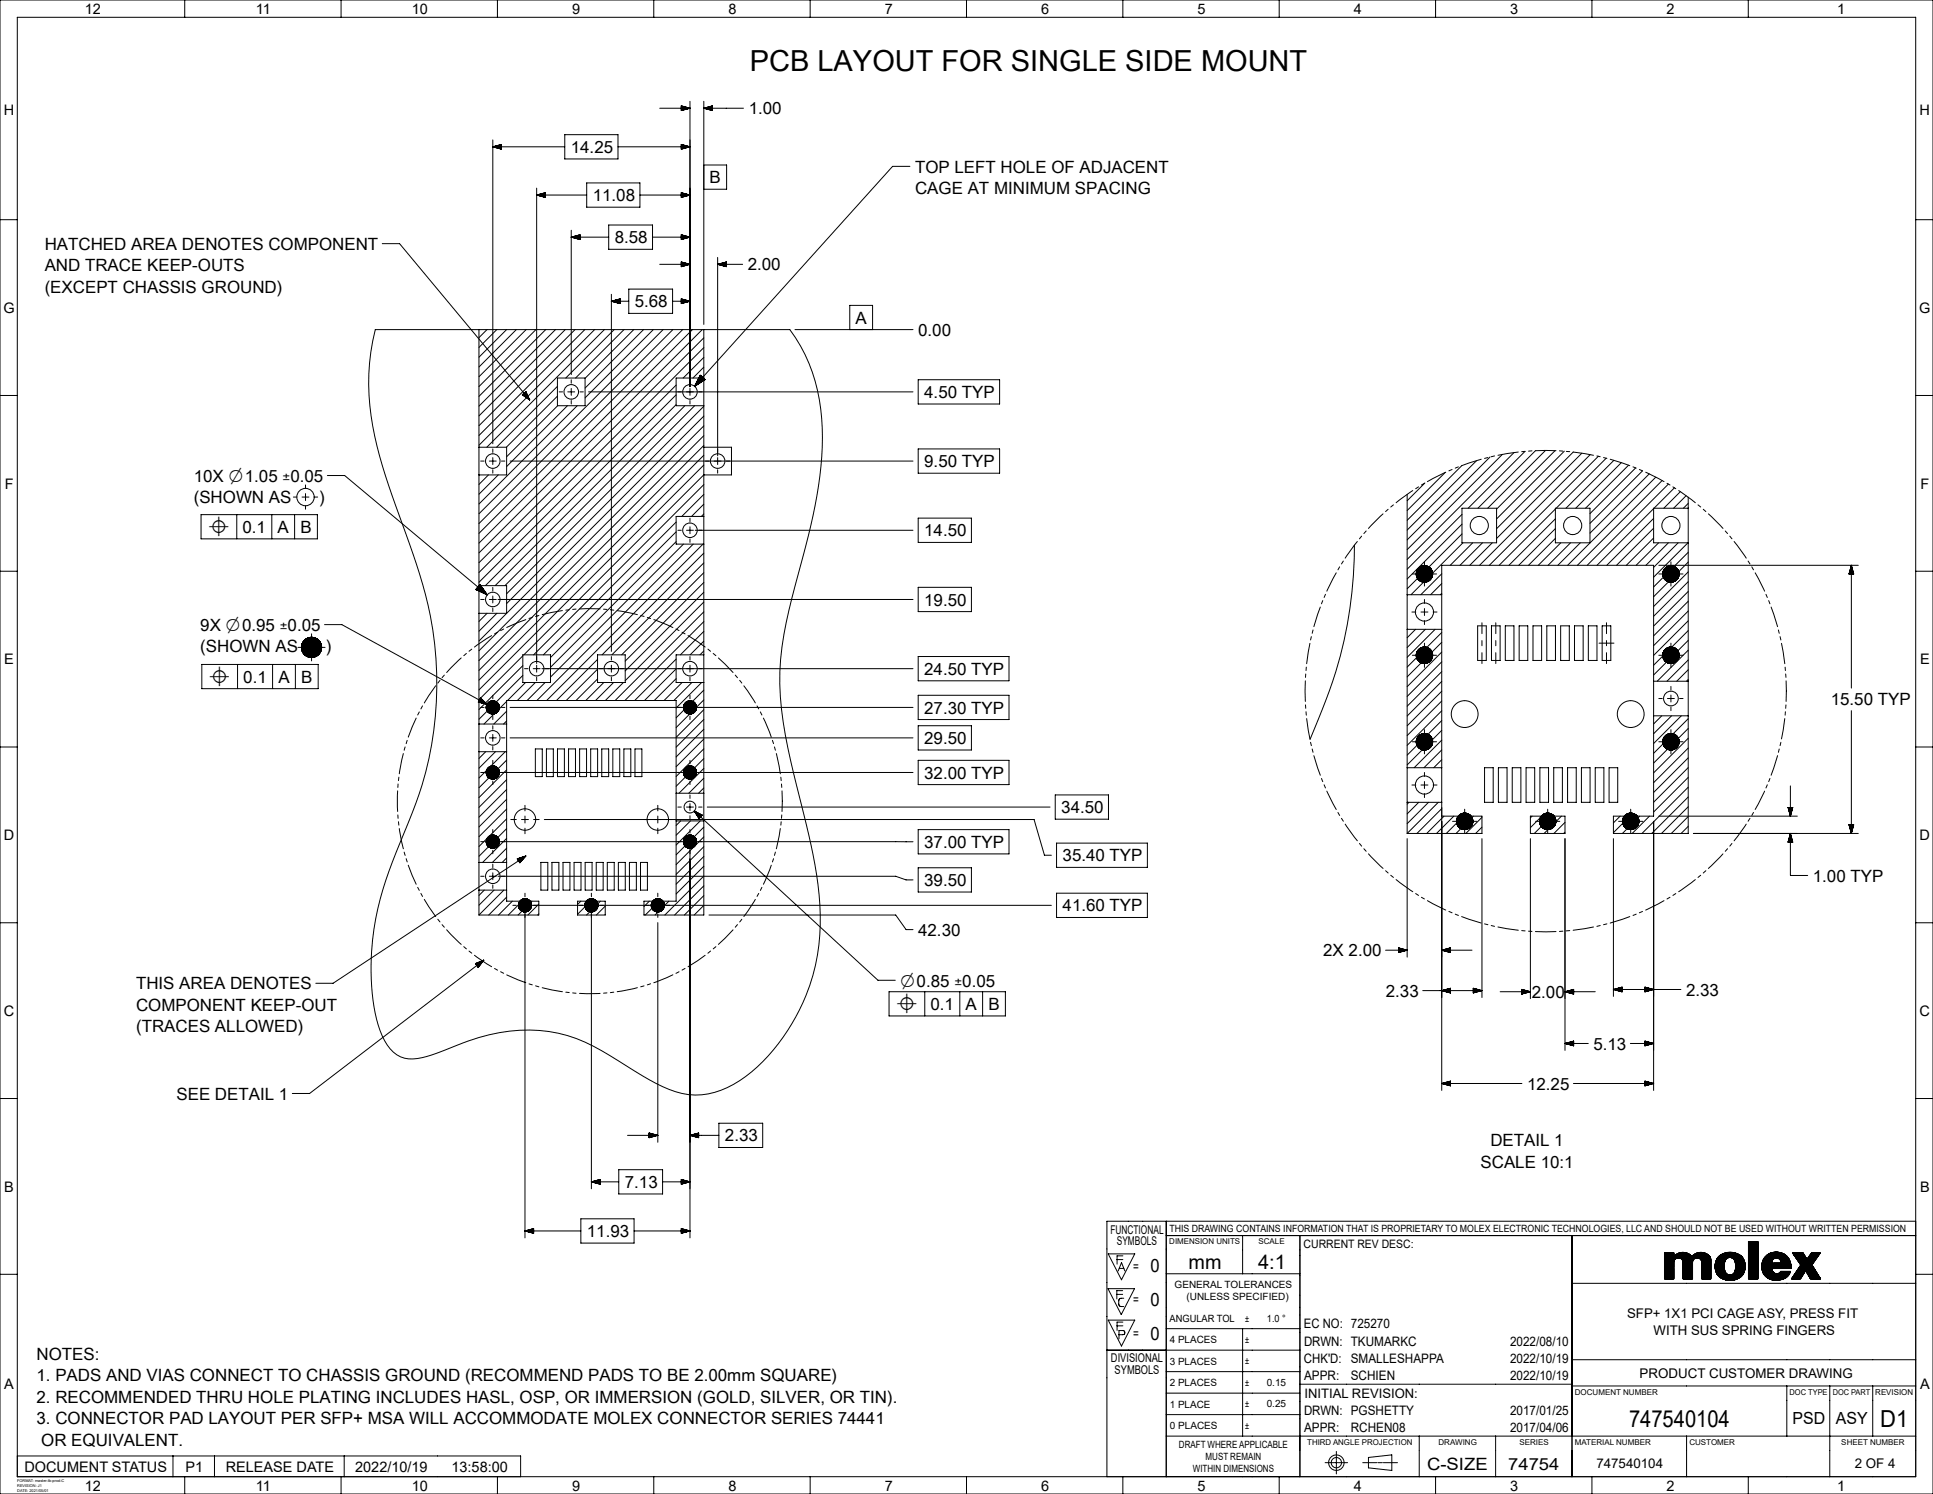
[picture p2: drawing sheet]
<svg xmlns="http://www.w3.org/2000/svg" width="559mm" height="432mm" viewBox="0 0 559 432" stroke-linecap="round" stroke-linejoin="round" font-family="sans-serif">
<defs><g id="words">
<text font-size="8.4" x="216.8" y="20.5">PCB LAYOUT FOR SINGLE SIDE MOUNT</text>
<g font-size="6.8">
<text x="470.9" y="412.3">747540104</text>
<text x="543.6" y="412.3">D1</text>
</g>
<g font-size="5.8">
<text x="343.6" y="366.8">mm</text>
<text x="363.7" y="366.8">4:1</text>
</g>
<g font-size="5.7">
<text x="60.5" y="154">⌖</text>
<text x="60.7" y="197.3">⌖</text>
<text x="259.3" y="291.9">⌖</text>
</g>
<text font-size="5.4" x="260.3" y="285.1">⌀0.85</text>
<g font-size="5.3">
<text x="332.6" y="367.8">0</text>
<text x="332.6" y="377.5">0</text>
<text x="332.6" y="387.3">0</text>
</g>
<g font-size="4.9">
<text x="216.4" y="33">1.00</text>
<text x="165" y="44.2">14.25</text>
<text x="205.1" y="52.9">B</text>
<text x="264.5" y="49.9">TOP LEFT HOLE OF ADJACENT</text>
<text x="171.4" y="58.1">11.08</text>
<text x="264.5" y="56.1">CAGE AT MINIMUM SPACING</text>
<text x="177.7" y="70.3">8.58</text>
<text x="12.9" y="72.2">HATCHED AREA DENOTES COMPONENT</text>
<text x="12.9" y="78.4">AND TRACE KEEP-OUTS</text>
<text x="216.2" y="78.2">2.00</text>
<text x="12.9" y="84.6">(EXCEPT CHASSIS GROUND)</text>
<text x="183.5" y="88.8">5.68</text>
<text x="247.3" y="93.5">A</text>
<text x="265.4" y="97">0.00</text>
<text x="267.2" y="115">4.50 TYP</text>
<text x="267.2" y="135">9.50 TYP</text>
<text x="56" y="139.3">10X ⌀1.05</text>
<text x="56" y="145.3">(SHOWN AS</text>
<text x="92.4" y="145.3">)</text>
<text x="70.1" y="154">0.1</text>
<text x="80.2" y="154">A</text>
<text x="86.8" y="154">B</text>
<text x="267.2" y="155">14.50</text>
<text x="267.2" y="175">19.50</text>
<text x="57.9" y="182.3">9X ⌀0.95</text>
<text x="57.9" y="188.4">(SHOWN AS</text>
<text x="94.3" y="188.4">)</text>
<text x="70.3" y="197.3">0.1</text>
<text x="80.5" y="197.3">A</text>
<text x="87.1" y="197.3">B</text>
<text x="267.2" y="195">24.50 TYP</text>
<text x="529.3" y="203.9">15.50 TYP</text>
<text x="267.2" y="206.2">27.30 TYP</text>
<text x="267.2" y="215">29.50</text>
<text x="267.2" y="225">32.00 TYP</text>
<text x="306.8" y="235">34.50</text>
<text x="267.2" y="245">37.00 TYP</text>
<text x="307.2" y="248.9">35.40 TYP</text>
<text x="267.2" y="256.1">39.50</text>
<text x="524.1" y="254.8">1.00 TYP</text>
<text x="307.2" y="263.4">41.60 TYP</text>
<text x="265.4" y="270.4">42.30</text>
<text x="382.5" y="276.4">2X 2.00</text>
<text x="39.3" y="286">THIS AREA DENOTES</text>
<text x="487.4" y="287.7">2.33</text>
<text x="39.3" y="292.2">COMPONENT KEEP-OUT</text>
<text x="269" y="291.9">0.1</text>
<text x="279.1" y="291.9">A</text>
<text x="285.7" y="291.9">B</text>
<text x="400.6" y="288.1">2.33</text>
<text x="442.8" y="288.4">2.00</text>
<text x="39.3" y="298.4">(TRACES ALLOWED)</text>
<text x="460.6" y="303.3">5.13</text>
<text x="51" y="317.8">SEE DETAIL 1</text>
<text x="441.5" y="314.9">12.25</text>
<text x="209.6" y="329.9">2.33</text>
<text x="430.8" y="331.3">DETAIL 1</text>
<text x="428" y="337.5">SCALE 10:1</text>
<text x="180.6" y="343.3">7.13</text>
<text x="169.7" y="357.5">11.93</text>
<text x="10.6" y="393">NOTES:</text>
<text x="10.6" y="399.3">1. PADS AND VIAS CONNECT TO CHASSIS GROUND (RECOMMEND PADS TO BE 2.00mm SQUARE)</text>
<text x="10.6" y="405.5">2. RECOMMENDED THRU HOLE PLATING INCLUDES HASL, OSP, OR IMMERSION (GOLD, SILVER, OR TIN).</text>
<text x="10.6" y="411.7">3. CONNECTOR PAD LAYOUT PER SFP+ MSA WILL ACCOMMODATE MOLEX CONNECTOR SERIES 74441</text>
<text x="11.9" y="417.9">OR EQUIVALENT.</text>
<text x="412.6" y="424.8">C-SIZE</text>
</g>
<g font-size="4.8">
<text x="518.2" y="411.6">PSD</text>
<text x="530.8" y="411.6">ASY</text>
<text x="436" y="424.7">74754</text>
</g>
<g font-size="4.4">
<text x="81.7" y="139.3">±0.05</text>
<text x="80.9" y="182.3">±0.05</text>
<text x="275.9" y="285.1">±0.05</text>
</g>
<g font-size="4.2">
<text x="24.5" y="4">12</text>
<text x="74" y="4">11</text>
<text x="119" y="4">10</text>
<text x="165.4" y="4">9</text>
<text x="210.6" y="4">8</text>
<text x="255.8" y="4">7</text>
<text x="301" y="4">6</text>
<text x="346.2" y="4">5</text>
<text x="391.4" y="4">4</text>
<text x="436.6" y="4">3</text>
<text x="481.8" y="4">2</text>
<text x="531.1" y="4">1</text>
<text x="1.1" y="33.2">H</text>
<text x="554.9" y="33.2">H</text>
<text x="1" y="90.4">G</text>
<text x="554.8" y="90.4">G</text>
<text x="1.4" y="141.2">F</text>
<text x="555.2" y="141.2">F</text>
<text x="1.3" y="192">E</text>
<text x="555.1" y="192">E</text>
<text x="1.1" y="242.8">D</text>
<text x="554.9" y="242.8">D</text>
<text x="1.1" y="293.6">C</text>
<text x="554.9" y="293.6">C</text>
<text x="1.3" y="344.4">B</text>
<text x="555.1" y="344.4">B</text>
<text x="1.3" y="401.6">A</text>
<text x="555.1" y="401.6">A</text>
<text x="7.1" y="425.3">DOCUMENT STATUS</text>
<text x="53.6" y="425.3">P1</text>
<text x="65.2" y="425.3">RELEASE DATE</text>
<text x="102.7" y="425.3">2022/10/19</text>
<text x="130.5" y="425.3">13:58:00</text>
<text x="24.5" y="430.8">12</text>
<text x="74" y="430.8">11</text>
<text x="119" y="430.8">10</text>
<text x="165.4" y="430.8">9</text>
<text x="210.6" y="430.8">8</text>
<text x="255.8" y="430.8">7</text>
<text x="301" y="430.8">6</text>
<text x="346.2" y="430.8">5</text>
<text x="391.4" y="430.8">4</text>
<text x="436.6" y="430.8">3</text>
<text x="481.8" y="430.8">2</text>
<text x="531.1" y="430.8">1</text>
</g>
<g font-size="3.9">
<text x="327.6" y="367.2">=</text>
<text x="327.6" y="377">=</text>
<text x="470.4" y="381">SFP+ 1X1 PCI CAGE ASY, PRESS FIT</text>
<text x="327.6" y="386.7">=</text>
<text x="478" y="385.8">WITH SUS SPRING FINGERS</text>
<text x="474" y="398.2">PRODUCT CUSTOMER DRAWING</text>
<text x="461.5" y="424.4">747540104</text>
<text x="536.2" y="424.4">2 OF 4</text>
</g>
<g font-size="3.8">
<text x="377" y="383.9">EC NO: 725270</text>
<text x="377" y="388.9">DRWN: TKUMARKC</text>
<text x="436.5" y="388.9">2022/08/10</text>
<text x="377" y="393.9">CHK'D:</text>
<text x="390.5" y="393.9">SMALLESHAPPA</text>
<text x="436.5" y="393.9">2022/10/19</text>
<text x="377" y="398.9">APPR:</text>
<text x="390.5" y="398.9">SCHIEN</text>
<text x="436.5" y="398.9">2022/10/19</text>
<text x="377.1" y="403.9">INITIAL REVISION:</text>
<text x="377" y="408.9">DRWN: PGSHETTY</text>
<text x="377" y="413.9">APPR:</text>
<text x="390.5" y="413.9">RCHEN08</text>
<text x="436.5" y="408.9">2017/01/25</text>
<text x="436.5" y="413.9">2017/04/06</text>
</g>
<g font-size="3.5">
<text x="321" y="356.5">FUNCTIONAL</text>
<text x="322.9" y="360">SYMBOLS</text>
<text x="321.2" y="393.8">DIVISIONAL</text>
<text x="322.2" y="397.2">SYMBOLS</text>
</g>
<text font-size="3.4" x="376.9" y="360.7">CURRENT REV DESC:</text>
<g font-size="2.9">
<text x="338" y="356.1">THIS DRAWING CONTAINS INFORMATION THAT IS PROPRIETARY TO MOLEX ELECTRONIC TECHNOLOGIES, LLC AND SHOULD NOT BE USED WITHOUT WRITTEN PERMISSION</text>
<text x="339.6" y="372.2">GENERAL TOLERANCES</text>
<text x="343" y="375.8">(UNLESS SPECIFIED)</text>
<text x="338.1" y="382">ANGULAR TOL</text>
<text x="360" y="381.9">±</text>
<text x="366.3" y="382">1.0 °</text>
<text x="338.2" y="388.2">4 PLACES</text>
<text x="360" y="388.2">±</text>
<text x="338.2" y="394.4">3 PLACES</text>
<text x="360" y="394.4">±</text>
<text x="338.2" y="400.6">2 PLACES</text>
<text x="360" y="400.6">±</text>
<text x="366.2" y="400.6">0.15</text>
<text x="338.2" y="406.8">1 PLACE</text>
<text x="360" y="406.8">±</text>
<text x="366.2" y="406.8">0.25</text>
<text x="338.2" y="413">0 PLACES</text>
<text x="360" y="413">±</text>
<text x="340.8" y="418.4">DRAFT WHERE APPLICABLE</text>
<text x="344.8" y="425.6">WITHIN DIMENSIONS</text>
<text x="348.5" y="422">MUST REMAIN</text>
</g>
<text font-size="2.4" x="542.1" y="403.1">REVISION</text>
<g font-size="2.3">
<text x="338" y="359.6">DIMENSION UNITS</text>
<text x="363.8" y="359.6">SCALE</text>
<text x="455.3" y="403.1">DOCUMENT NUMBER</text>
<text x="517.3" y="403.1">DOC TYPE</text>
<text x="529.8" y="403.1">DOC PART</text>
<text x="377.9" y="417.6">THIRD ANGLE PROJECTION</text>
<text x="415.9" y="417.6">DRAWING</text>
<text x="439.2" y="417.6">SERIES</text>
<text x="455.3" y="417.6">MATERIAL NUMBER</text>
<text x="488.4" y="417.6">CUSTOMER</text>
<text x="532.3" y="417.6">SHEET NUMBER</text>
</g>
<g font-size="1.1">
<text x="5" y="428.3">FORMAT: master-tb-prod-C</text>
<text x="5" y="429.7">REVISION: J1</text>
<text x="5" y="431.1">DATE: 2021/05/01</text>
</g>
</g></defs>
<g fill="none" stroke="#000" stroke-width=".29">
<path d="M0 0h558.8v431.8h-558.8zM5 5h548.8v421.8h-548.8zM53.4 0v5M98.6 0v5M143.8 0v5M189 0v5M234.2 0v5M279.4 0v5M324.6 0v5M369.8 0v5M415 0v5M460.2 0v5"/>
<path d="M505.4 0v5M163.3 38.9h15.4v7h-15.4zM190.7 31.3h8.8M197 30.6v1.4M197 31.9h.1M197 31.8h.6M197 31.7h.8M197 31.6h1.3M197 31.4h1.9M197 30.6l.2 .1M197 30.7h.4M197 30.8h.8"/>
<path d="M197 30.9h.9M197 30.9h1.1M197 31h1.5M197 31.1h1.7M197 31.1l2.1 .1M197 31.2h2.3M197 30.6l2.5 .7M197.4 31.8l-.4 .1M198.1 31.6l-1.1 .1M198.7 31.5h-1.7M199.3 31.3l-2.3 .1M199.5 29.3v82.5"/>
<path d="M199.5 31.3l-2.5 .7M203.5 29.3v64.5M203.5 31.3h11.4M203.5 31.3l2.5 .7M203.6 31.3h2.4M203.6 31.2h2.4M203.8 31.2h2.2M204 31.4h2M204.2 31.5h1.8M204.2 31.1h1.8M204.4 31h1.6M204.6 31.6h1.4"/>
<path d="M204.8 31.6h1.2M204.8 30.9h1.2M205 30.9h1M205.2 31.7h.8M205.2 30.8h.8M205.4 31.8h.6M205.5 31.8h.5M205.5 30.7h.5M205.7 30.7h.3M205.9 31.9h.1M206 30.6v1.4M206 30.6l-2.5 .7"/>
<path d="M142.5 40.4v87.9M142.5 42.4h20.8M142.5 42.4l2.5 .7M142.6 42.4h2.4M142.6 42.5h2.4M142.8 42.5h2.2M143 42.3h2M143.2 42.2h1.8M143.2 42.6h1.8M143.4 42.7h1.6M143.6 42.1h1.4M143.8 42.1h1.2"/>
<path d="M143.8 42.8h1.2M144 42.8h1M144.2 42h.8M144.4 41.9h.6M144.4 42.9h.6M144.5 41.9h.5M144.5 43h.5M144.7 43h.3M144.9 41.8h.1M145 41.8v1.3M145 41.8l-2.5 .6M155.1 54.4v137.4"/>
<path d="M155.1 56.4h14.5M155.1 56.4l2.5 .6M155.3 56.3h2.3M155.3 56.4h2.3M155.7 56.2h1.9M155.7 56.5h1.9M155.9 56.2h1.7M155.9 56.6h1.7M156.1 56.6h1.5M156.3 56.1h1.3M156.5 56h1.1M156.5 56.7h1.1"/>
<path d="M156.7 56h.9M156.7 56.8h.9M157 55.9h.6M157 56.9h.6M157.2 55.8h.4M157.2 56.9h.4M157.6 55.7h.1M157.6 57h.1M157.6 55.7v1.3M157.6 55.7l-2.5 .7M169.6 52.9h15.4v7h-15.4zM178.7 42.4h20.8"/>
<path d="M185 56.4h14.5M197 41.8v1.3M197 55.7v1.3M197 41.8l2.5 .6M197 41.8h.1M197 41.8l.4 .1M197 41.9h.6M197 42h.8M197 42l1.1 .1M197 42.1h1.3M197 42.2h1.7M197 42.3h1.9"/>
<path d="M197 42.3l2.3 .1M197 43h.4M197 42.9h.6M197 42.8h1.1M197 42.6h1.7M197 42.5h2.3M197 55.7l2.5 .7M197 55.7h.1M197 55.8h.4M197 55.9h.6M197 55.9l.9 .1M197 56h1.1"/>
<path d="M197 56.1h1.3M197 56.1l1.7 .1M197 56.2h1.9M197 56.3h2.3M197 57h.1M197 56.9h.6M197 56.7h1.1M197 56.6h1.7M197 56.5h1.9M197.2 43l-.2 .1M197.4 56.9l-.4 .1M197.9 42.8l-.9 .1"/>
<path d="M197.9 56.8h-.9M198.5 42.7h-1.5M198.5 56.6l-1.5 .1M199.1 42.5l-2.1 .1M199.3 56.4l-2.3 .1M199.5 42.4l-2.5 .7M199.5 56.4l-2.5 .6M203.5 47.7h6.5v7h-6.5M263 48.1h-5l-57.2 63.6M0 63.5h5M110.5 70.4h5l37.6 45.2M165.1 66.5v41.8"/>
<path d="M165.1 68.5h10.9M165.1 68.5l2.5 .7M165.3 68.6h2.3M165.5 68.4h2.1M165.5 68.6h2.1M165.7 68.4h1.9M165.9 68.7h1.7M166.1 68.3h1.5M166.1 68.8h1.5M166.3 68.2h1.3M166.3 68.8h1.3M166.5 68.2h1.1"/>
<path d="M166.7 68.9h.9M166.8 68.1h.8M166.8 69h.8M167 68h.6M167.2 69.1h.4M167.4 67.9h.2M167.4 69.2h.2M167.6 67.9h.1M167.6 69.2h.1M167.6 67.9v1.3M167.6 67.9l-2.5 .6M176 65h12.6v7.1h-12.6z"/>
<path d="M188.6 68.5h10.9M190.7 76.4h8.8M197 67.9v1.3M197 75.7v1.4M197 77h.4M197 76.9h.6M197 76.8h1.1M197 76.6h1.7M197 76.5h2.3M197 75.7h.1M197 75.8h.4M197 75.9h.6"/>
<path d="M197 75.9l.9 .1M197 76h1.1M197 76.1h1.3M197 76.1l1.7 .1M197 76.2h1.9M197 76.3h2.3M197 75.7l2.5 .7M197 67.9l2.5 .6M197 67.9h.1M197 67.9h.2M197 68h.6M197 68.1h.8"/>
<path d="M197 68.1l1.1 .1M197 68.2h1.3M197 68.3h1.5M197 68.3l1.9 .1M197 68.4h2.1M197 69.2h.1M197 69.2h.2M197 69.1h.4M197 68.9h.9M197 68.8h1.5M197 68.7h1.7M197 68.6h2.3"/>
<path d="M197.2 77l-.2 .1M197.8 69h-.8M197.9 76.8l-.9 .1M198.3 68.8l-1.3 .1M198.5 76.7h-1.5M199.1 76.5l-2.1 .1M199.1 68.6l-2.1 .1M199.5 76.4l-2.5 .7M199.5 68.5l-2.5 .7M207.5 76.4h7.2M207.5 74.4v57.4M207.5 76.4l2.5 .7"/>
<path d="M207.6 76.5h2.4M207.6 76.3h2.4M207.8 76.5h2.2M208 76.2h2M208.2 76.6h1.8M208.2 76.2h1.8M208.4 76.7h1.6M208.6 76.1h1.4M208.8 76.8h1.2M208.8 76h1.2M209 76.8h1M209 76h1"/>
<path d="M209.4 76.9h.6M209.4 75.9h.6M209.5 77h.5M209.5 75.8h.5M209.7 77h.3M209.9 75.7h.1M210 75.7v1.4M210 75.7l-2.5 .7M553.8 63.5h5M108.5 95.3h119.8a50.6 50.6 0 0 1 9.4 31.2 136.3 136.3 0 0 1-5.9 35.5 167.5 167.5 0 0 0-6.1 28.5 93.8 93.8 0 0 0 2.9 29.3l.8 3.7a281.4 281.4 0 0 1 7.1 32.2 59.8 59.8 0 0 1-7.6 40.2 46.8 46.8 0 0 1-18.6 18.4 20.2 20.2 0 0 1-18.9-.3 237.5 237.5 0 0 1-17.4-10.3 42.4 42.4 0 0 0-35.6-3.8l-6.1 2.1a48.5 48.5 0 0 1-13 4.1 8.5 8.5 0 0 1-8.1-5.3 44.4 44.4 0 0 1-3.9-19.9 83.4 83.4 0 0 1 7.1-34.2l1-2.5a123.4 123.4 0 0 0 10-33 105.6 105.6 0 0 0-5.9-50.9l-2.1-5.7a203.3 203.3 0 0 1-9.7-31.5 64.7 64.7 0 0 1 .8-27.8zM138.5 95.3v169.2M140.8 95.3l-2.3 2.3"/>
<path d="M143.6 95.3l-5.1 5.1M146.4 95.3l-7.9 7.9M149.3 95.3l-10.8 10.8M152.1 95.3l-13.6 13.6M154.9 95.3l-16.4 16.4M157.8 95.3l-19.3 19.3M160.6 95.3l-22.1 22.1M163.4 95.3l-24.9 24.9M166.2 95.3l-27.7 27.7M169.1 95.3l-30.6 30.6M171.9 95.3l-33.4 33.4M174.7 95.3l-34 34"/>
<path d="M176.7 85.1v103.2M176.7 87.1h5.1M176.7 87.1l2.5 .6M176.7 87.1l2.5-.7v1.3M176.9 87h2.3M177.1 87h2.1M177.1 87.2h2.1M177.3 87.2h1.9M177.5 86.9h1.7M177.5 87.3h1.7M177.6 95.3l-14 14M177.7 86.8h1.5"/>
<path d="M177.9 86.8h1.3M177.9 87.4h1.3M178.1 87.4h1.1M178.3 86.7h.9M178.4 86.6h.8M178.4 87.5h.8M178.6 87.6h.6M178.8 86.5h.4M179 86.5h.2M179 87.7h.2M179.2 87.7h.1M180.4 95.3l-14 14"/>
<path d="M181.8 83.6h12.6v7h-12.6zM183.2 95.3l-14.1 14M186 95.3l-16.9 16.9M188.9 95.3l-19.8 19.7M191.7 95.3l-53.2 53.2M194.4 87.1h5.1M194.5 95.3l-56 56M197 86.4l.2 .1M197 86.5h.4M197 86.6h.8M197 86.7h.9M197 86.7l1.3 .1"/>
<path d="M197 86.8h1.5M197 86.9h1.7M197 86.9l2.1 .1M197 87h2.3M197 87.7h.1M197 87.7h.2M197 87.5h.8M197 87.4h1.3M197 87.2h1.9M197 87.2h2.1M197.4 95.3l-58.9 58.9M197.6 87.6h-.6"/>
<path d="M198.1 87.4l-1.1 .1M198.7 87.3h-1.7M199.5 87.1l-2.5-.7v1.3M199.5 87.1l-2.5 .6M200.2 95.3l-61.7 61.7M203 95.3l-64.5 64.5M203.5 95.3v169.2h-17.3v-4h2.5M203.5 97.6l-65 65M229.8 95.3h34.1M245.7 95.3v-7h6.5v7M0 114.3h5M151 114.1l2.1 1.5"/>
<path d="M151 114.1h.1M151 114.1l.2 .1M151.1 114l.4 .5M151.3 113.9l.9 1M151.3 113.8l1 1.2M151.5 113.7l1.6 1.9M151.7 114.6l-.5-.6 .6 .7M151.7 113.5l1 1.2M151.8 113.4l.8 1.1M151.9 113.4l.4 .4M152 113.3l.1 .2M152 113.3h.1"/>
<path d="M152 113.2l1.1 2.4M152 113.2l-1 .9M152.4 114l-.5-.6 .6 .8M152.6 115.3l-1.2-1.5 1.4 1.6M152.9 115.1l-1.3-1.5 1.4 1.6M161.1 114.5l-14.7 14.8M161.1 111.7l-17.5 17.6M161.1 109.3h8v8h-8zM161.2 117.3l-14.7 14.7M161.6 113.3h1M164 117.3l-17.5 17.5M164.1 113.3h2"/>
<path d="M165.1 109.8v1M165.1 112.3v2M165.1 115.8v1M166.9 117.3l-28.4 28.4M167.6 113.3h1M170.1 113.3h93.8M195.5 117l-52.4 52.3M195.5 114.1l-55.2 55.2M195.5 111.3l-57 57M198 117.3l-52 52M199.5 112.3v2M199.5 115.8v1"/>
<path d="M200.8 117.3l-54.3 54.3M201 111.2l2-2.2-2 2.3M202.4 108.5l1.4 1.2M202.4 108.5l-1.6 3.2M202.4 108.5h.1M202.5 108.5l-.2 .2M202.5 108.5l-.3 .4M202.5 108.6l-.4 .5M202.6 108.6l-.7 .8M202.7 108.7l-.9 .9M202.7 108.7l-1 1.2M202.8 108.8l-1.2 1.3"/>
<path d="M202.8 108.8l-1.3 1.5M202.9 108.9l-1.6 1.7M202.9 108.9l-1.7 1.9M203.2 109.1l-2.3 2.5M203.2 109.2l-2.1 2.3M203.2 110.1l.5-.5-.8 .7M203.3 109.2l-2 2.2M203.3 109.3l-1.7 1.9M203.4 109.3l-1.6 1.7M203.4 109.4l-1.3 1.4M203.5 117.4l-57 57M203.5 109l-.4 .3"/>
<path d="M203.5 106.1l-3.2 3.2M203.5 103.3l-6 6M203.5 100.5l-65 65M203.5 109.3h-8v8h8M203.5 109.4l-1.2 1.3M203.5 109.5l-.9 1M203.6 109.5l-.9 .9M203.8 109.7l-.4 .3M203.8 109.7l-.1 .1M203.8 109.7l-3 2M265.4 109.8h23.6v7h-23.6zM553.8 114.3h5"/>
<path d="M94.6 137.4h5l41.2 34.5M138.5 129.3h8v8h-8M139 133.3h1M141.2 137.3l-2.7 2.7M141.5 133.3h2M142.5 129.8v1M142.5 132.3v2M142.5 135.8v1M144 137.3l-5.5 5.5M145 133.3h1M147.5 133.3h116.4M203.5 129.3h8v8l-8-.1-52.1 52.1"/>
<path d="M203.5 134.4l-65 65M203.5 131.6l-65 65M203.5 128.8l-65 65M203.5 125.9l-65 65M203.5 123.1l-65 65M203.5 120.3l-65 65M207.5 132.3v2M207.5 135.8v1M265.4 129.8h23.6v7h-23.6zM411.8 139.7l-.9 .5M411.9 139.6l-5.1 5.1M417.8 136.5l-11 11.1"/>
<path d="M417.9 136.5l-5.3 2.7M419.8 135.7l-.9 .4M421.6 134.9l-.9 .4M422.6 134.5l-15.8 15.9M426.9 133.1l-20.1 20.1M428.2 132.7l-5.7 1.9M430.1 132.3l-.9 .2M430.7 132.1l-23.9 23.9M432.1 131.8l-1 .2M434.3 131.3l-27.5 27.6M437.7 130.8l-30.9 30.9M438.9 130.6l-5.9 1"/>
<path d="M440.9 130.4l-16.5 16.5M440.9 130.5h-1M442.9 130.3l-1 .1M446.8 130.2l-16.7 16.7M449.6 130.2l-17 17M449.8 130.3h-5.9l-16.7 16.6M450.8 130.3l1 .1M452.2 130.4l-19.6 19.6M452.8 130.5h1M457.3 131l-24.7 24.6M459.7 131.4l-32 32M460.7 131.6l-5.9-1-22.2 22.2"/>
<path d="M461.6 131.8l1 .2M462.1 131.9l-31.6 31.5M463.6 132.3l.9 .2M464.3 132.4l-14.4 14.5M465.5 132.7l5.6 1.9M466.6 133l-13.9 13.9M468.7 133.7l-13.2 13.2M470.8 134.4l-12.4 12.5M472.1 134.9l.9 .4M472.8 135.2l-13.2 13.2M473.9 135.7l.9 .4-15.2 15.2M475.7 136.5l5.3 2.7"/>
<path d="M476.8 137l-17.2 17.1M478.7 137.9l-25.5 25.5M480.5 138.9l-24.5 24.5M481.9 139.7l.9 .5M482.3 139.9l-23.5 23.5M58.1 148.7h33.7v7h-33.7zM68.4 148.7v7M78.6 148.7v7M84.8 143.7h1M85.2 148.7v7M87.3 143.7h2M88.3 140.1v1.1"/>
<path d="M88.3 142.7v2M88.3 146.2v1M90.8 143.7h1M195.5 156.5l-36.4 36.4M195.5 153.7l-36.4 36.3M195.5 150.9l-38.4 38.4M196 153.3h1M197.6 157.3l-38.5 38.4M198.5 153.3h2M199.5 149.8v1M199.5 152.3v2M199.5 155.8v1"/>
<path d="M200.4 157.3l-45.2 45.2M201 153.3h62.9M203.2 157.3l-45.2 45.2M203.5 159.9l-29.4 29.4M203.5 148.5l-.8 .8M203.5 145.7l-3.6 3.6M203.5 142.9l-6.4 6.4M203.5 140.1l-49.2 49.2M203.5 149.3h-8v8h8M265.4 149.8h15.4v7h-15.4zM391.5 157.6a127.4 127.4 0 0 1-11.6 53.1l-1.2 3M392.4 156.5l-3.5 4.8"/>
<path d="M393.6 155l-.6 .7M394.9 153.5l-.6 .7M399.8 148.5l-4.2 4.2M401.3 147.2l-.7 .7M402.8 145.9l-.8 .6M406.8 142.9v98M408.4 141.8l-4.8 3.5M410.1 140.7l-.9 .6M422.6 154.3l-15.8 15.9M422.6 151.5l-15.8 15.8M422.6 148.7l-15.8 15.8M422.6 146.9h10v10h-10z"/>
<path d="M422.9 156.9l-15 15M425.7 156.9l-6.5 6.5M428.6 156.9l-6.5 6.5M431.4 156.9l-6.5 6.5M449.6 146.9h10v10h-10zM449.6 152.8l-10.6 10.6M449.6 150l-13.4 13.4M449.6 155.6l-7.7 7.8M449.6 147.1l-16.2 16.3M451.2 156.9l-6.5 6.5M454 156.9l-6.5 6.5M456.8 156.9l-6.5 6.5"/>
<path d="M478 155.5l-7.9 7.9M478 152.7l-10.7 10.7M478 149.8l-13.5 13.6M478 147l-16.3 16.4M479.5 156.9l-6.5 6.5M482.3 156.9l-6.5 6.5M483.6 140.7l.8 .6M484.1 141l-5.9 5.9M485.1 156.9l-7.1 7.1M485.3 141.8l4.8 3.5M485.8 142.1l-4.8 4.8M487.4 143.3l-3.6 3.6"/>
<path d="M488 156.9l-10 9.9M488 146.9h-10v10h10M488 143.7v97.2h-21.6v-5h3.2M488 159.6l-7.1 7.3M488 145.5l-1.4 1.4M490.9 145.9l.7 .6M492.4 147.2l.7 .7M493.9 148.5l4.2 4.2M498.7 153.5l.7 .7M500.1 155l.6 .7M501.3 156.5l3.5 4.8M0 165.1h5"/>
<path d="M137.6 170.4l.2 .1M137.7 170.2l.8 .6M137.8 170.1l1.1 .9M137.8 170.1l1.3 1M137.9 170l1.5 1.3M138 170.6l-.4-.3 .8 .5M138 169.9l2.1 1.7M138.1 169.8l2.2 1.9M138.1 169.7l2.6 2.1M138.2 169.6l2.5 2.2M138.3 169.6l2.2 1.8M138.3 169.5l2.1 1.8"/>
<path d="M138.3 169.5l2 1.6M138.4 169.4l1.7 1.4M138.4 169.4l1.5 1.2M138.5 169.2l1.1 .9M138.6 169.2l.9 .8M138.6 169.1l.7 .6M138.7 169.1l.5 .4M138.7 169l.2 .2M138.8 169h.1M138.8 168.9l2 3M138.8 168.9l-1.2 1.5 3.2 1.5M139 173.3h1"/>
<path d="M139.6 171.3l-1.7-1.4 1.9 1.5M139.7 170.3l-1.2-1h8v8h-8M140.8 177.3l-2.3 2.3M141.5 173.3h2M142.5 169.8v1M142.5 172.3v2M142.5 175.8v1M143.6 177.3l-5.1 5.1M144 173.3h119.9M152 179.1l-5.5 2.3M153.9 178.5l-1 .3M155.8 177.9l-1 .3"/>
<path d="M162.6 176.5l-5.9 1.1M164.6 176.2l-1 .2M166.5 176l-1 .1M173.5 176h-6M174.5 176.1h1M176.5 176.2l.9 .2M178.4 176.5l5.9 1.2M185.2 177.9l1 .3M187.1 178.5l1 .3M189 179.1l5.5 2.3M203.5 179.7l-22.8 22.8M203.5 176.8l-25.7 25.7"/>
<path d="M203.5 174l-22.8 22.7M203.5 171.2l-22.8 22.7M203.5 168.3l-22.8 22.8M203.5 165.5l-23.8 23.8M203.5 162.7l-26.6 26.6M265.4 169.8h15.4v7h-15.4zM381.7 175.5l-1.9 5.6M382.4 173.6l-.4 .9M383.2 171.8l-.4 .9M386.3 165.6l-2.7 5.3M387.3 163.8l-.5 .9M388.3 162.2l-.5 .8"/>
<path d="M406.8 171.9h10M408.2 176.9h1.1M408.3 165.9h1M410.5 163.9l-.7 .7M410.7 168l3.2-3.1-3.1 3.1M410.7 163.8l-1 1M410.8 165.9h2M410.8 176.9h2M410.9 163.7l-1.3 1.3M411.1 163.6l-1.6 1.6M411.2 163.6l-1.7 1.7M411.4 163.6l-1.9 1.9"/>
<path d="M411.4 163.5l-2 2M411.6 163.5l-2.2 2.2M411.7 163.5l-2.3 2.3M411.8 163.5a2.38 2.38 0 0 0-2.4 2.4 2.38 2.38 0 0 0 2.4 2.4M411.8 163.5a2.38 2.38 0 0 1 2.4 2.4 2.38 2.38 0 0 1-2.4 2.4M411.8 162.4v1M411.8 164.9v2M411.8 168.4v1M411.8 173.3v1.1M411.8 175.9v2M411.8 179.4v1.1M411.8 163.5l-2.4 2.4"/>
<path d="M411.9 163.5l-2.5 2.5M412 163.5l-2.6 2.6M412.1 163.5l-2.7 2.7M412.2 163.5l-2.8 2.8M412.3 163.6l-2.8 2.8M412.4 163.6l-2.9 2.9M412.5 163.6l-3 3M412.6 163.6l-3.1 3.1M412.7 163.7l-3.1 3.1M412.8 163.7l-3.2 3.2M412.9 163.8l-3.2 3.2M413 163.9l-3.3 3.2"/>
<path d="M413 163.9l-3.2 3.3M413.2 164l-3.3 3.3M413.3 164.1l-3.3 3.3M413.4 164.1l-3.4 3.4M413.4 164.2l-3.3 3.3M413.5 164.2l-3.4 3.4M413.5 164.3l-3.3 3.4 3.4-3.4M413.6 164.4l-3.3 3.3M413.7 164.4l-3.4 3.4M413.7 164.5l-3.3 3.3M413.8 164.6l-3.3 3.3M413.8 167.2l-.7 .7"/>
<path d="M413.8 164.7l-3.2 3.2M413.9 164.8l-3.2 3.2M413.9 166.9l-1.1 1.1M414 164.9l-3.2 3.2M414 165l-3.1 3.1M414 166.7l-1.4 1.4M414 165.1l-3 3M414.1 165.2l-3 3M414.1 166.6l-1.6 1.6M414.1 165.3l-2.9 2.9M414.1 166.5l-1.7 1.7M414.1 166.3l-1.9 1.9"/>
<path d="M414.1 165.4l-2.8 2.8M414.1 165.5l-2.7 2.7M414.1 166.2l-2 2M414.2 166.1l-2.2 2.2M414.2 165.7l-2.6 2.6M414.2 166l-2.3 2.3M414.2 165.8l-2.5 2.5M414.2 165.9l-2.4 2.4M414.3 165.9h1M414.3 176.9h1.1M416.8 171.5l-.4 .4M416.8 168.7l-3.2 3.2"/>
<path d="M416.8 165.8l-6.1 6.1M428.4 180v3.1M432.4 180v3.1M464.4 180v3.1M479.5 163.4h57.7M479.5 165.9h1M480.8 166.7l3.1-3-5.9 5.9M481.7 163.9l-.6 .6M481.7 167.8l3.3-3.2-3.3 3.3M482 163.8l-1.1 1M482 165.9h2M482.1 163.7l-1.2 1.2"/>
<path d="M482.3 163.6l-1.5 1.5M482.4 163.6l-1.7 1.7M482.6 163.6l-1.9 1.8M482.7 163.5l-2 2M482.8 163.5l-2.1 2.2M482.9 163.5l-2.2 2.3M483 163.5l-2.3 2.4M483 162.4v1M483 164.9v2M483 168.4v1M483.1 163.5l-2.4 2.5M483.2 163.5l-2.5 2.6"/>
<path d="M483.3 163.5l-2.6 2.6M483.4 163.5l-2.7 2.7M483.5 163.6l-2.8 2.7M483.6 163.6l-2.9 2.8M483.7 163.6l-3 2.9M483.7 163.6l-2.9 3M483.8 163.6l-3 3.1M484.1 163.8l-3.2 3.1M484.2 163.8l-3.3 3.2M484.2 163.8l-3.2 3.3M484.3 163.9l-3.3 3.2M484.4 163.9l-3.3 3.3"/>
<path d="M484.4 164l-3.3 3.3M484.5 164l-3.3 3.3M484.5 164.1l-3.3 3.3M484.6 164.1l-3.3 3.4 3.3-3.4M484.8 164.3l-3.5 3.2M484.8 164.3l-3.3 3.4M484.9 164.4l-3.3 3.4 3.3-3.4M485 164.5l-3.4 3.3M485 167.2l-.7 .7M485.1 164.7l-3.3 3.2M485.1 164.7l-3.2 3.3M485.1 164.8l-3.1 3.2 3.2-3.1"/>
<path d="M485.2 166.9l-1.1 1.1M485.2 164.9l-3.1 3.2M485.2 165l-3 3.1M485.3 166.7l-1.4 1.4M485.3 165.1l-3.1 3M485.3 166.6l-1.6 1.6M485.3 165.2l-2.9 3M485.3 165.3l-2.8 2.9M485.4 166.4l-1.8 1.8M485.4 165.4l-2.9 2.8M485.4 166.3l-2 1.9M485.4 165.5l-2.8 2.7"/>
<path d="M485.4 165.6l-2.7 2.6M485.4 166.2l-2.1 2M485.4 165.7l-2.6 2.6M485.4 166.1l-2.2 2.2M485.4 166l-2.3 2.3M485.4 165.8l-2.5 2.5M485.4 165.9l-2.4 2.4M485.5 165.9h1M488 179.4l-10 10M488 176.6l-10 10M488 173.8l-10 10M488 171l-10 10"/>
<path d="M488 168.1l-10 10M488 165.3l-10 10M488 162.5l-10 10M505.3 162.2l.6 .8M506.4 163.8l.5 .9M507.4 165.6l2.7 5.3M510.5 171.8l.4 .9M511.3 173.6l.4 .9M512 175.5l1.9 5.6M534.5 165.9h1.4M534.5 165.9h.1M534.6 165.7v.2"/>
<path d="M534.7 165.3v.6M534.7 165.1v.8M534.8 164.9v1M534.9 164.5v1.4M534.9 164.3v1.6M535 164v1.9M535.1 163.8v2.1M535.2 163.4v35.5M535.2 163.4l-.7 2.5M535.2 163.4l.7 2.5M535.3 163.6v2.3M535.3 163.8v2.1"/>
<path d="M535.4 164v1.9M535.5 164.3v1.6M535.5 164.5v1.4M535.6 164.9v1M535.7 165.1v.8M535.8 165.5v.4M535.8 165.7v.2M535.9 165.9h.1M553.8 165.1h5M58.3 192h33.7v7h-33.7zM68.7 192v7M78.8 192v7"/>
<path d="M85.4 192v7M86.2 187.1h1.4M88.1 185l-.2 .1M88.5 184.7l-.9 .8M88.7 184.5l-1.2 1.3M89 184.4l-1.6 1.6M89.1 187.1h2M89.1 184.4l-1.8 1.7M89.3 184.3l-2 2M89.4 184.3l-2.2 2.1M89.5 184.2l-2.3 2.4M89.7 184.2l-2.5 2.5"/>
<path d="M89.8 184.2l-2.6 2.6M89.9 184.2l-2.7 2.7M90 184.2l-2.8 2.8M90.1 183.2v1.4M90.1 186.1v2M90.1 189.6v1.4M90.1 184.2l-2.9 2.9M90.2 184.2l-3 3M90.3 184.2l-3.1 3.1M90.4 184.2l-3.2 3.2M90.4 184.2l-3.2 3.3M90.5 184.2l-3.3 3.4"/>
<path d="M90.6 184.3l-3.4 3.4M90.7 184.3l-3.5 3.5M90.8 184.3l-3.5 3.5M90.9 184.3l-3.6 3.6M91 184.3l-3.7 3.7M91 184.4l-3.7 3.7M91.1 184.4l-3.8 3.7M91.2 184.4l-3.8 3.8M91.3 184.5l-3.9 3.9 3.9-3.9M91.4 184.5l-3.9 3.9M91.5 184.5l-4 4M91.5 184.6l-4 4"/>
<path d="M91.6 184.6l-4 4M91.6 184.7l-4 4M91.7 184.7l-4 4.1M91.8 184.8l-4 4.1 4-4.1M91.9 184.8l-4.1 4.1M91.9 184.9l-4.1 4.1M92 184.9l-4.1 4.1M92.1 185l-4.1 4.1M92.1 185l-4 4.2 4.1-4.1M92.2 185.1l-4.1 4.2M92.3 185.2l-4.1 4.1M92.3 189l-.4 .3"/>
<path d="M92.3 185.3l-4.1 4.1M92.4 185.3l-4.1 4.1M92.4 185.4l-4.1 4M92.5 185.4l-4.1 4.1M92.5 185.5l-4 4M92.5 185.6l-4 4M92.6 185.6l-4 4M92.6 187.1h1.4M92.6 188.6l-1.1 1M92.6 185.7l-4 3.9M92.6 185.8l-3.8 3.9 3.9-3.9M92.7 188.4l-1.3 1.3"/>
<path d="M92.7 185.9l-3.8 3.9M92.7 186l-3.8 3.8M92.8 188.2l-1.7 1.6M92.8 186l-3.8 3.8M92.8 186.1l-3.7 3.7M92.8 186.2l-3.7 3.7M92.8 188l-1.8 1.9M92.8 186.3l-3.6 3.6M92.9 187.9l-2.1 2M92.9 186.3l-3.6 3.6M92.9 186.4l-3.5 3.5M92.9 187.7l-2.2 2.2"/>
<path d="M92.9 186.5l-3.4 3.5M92.9 186.6l-3.4 3.4M92.9 187.6l-2.3 2.4M92.9 186.7l-3.3 3.3M92.9 187.5l-2.4 2.5M93 186.8l-3.3 3.2M93 187.4l-2.7 2.6M93 186.9l-3.2 3.1M93 187.3l-2.8 2.7M93 187l-3.1 3M93 187.2l-2.9 2.8M93 187l-3 3"/>
<path d="M93.8 180.5h5l42 23M126 198.2l-3.3 5M127.2 196.6l-.6 .8M128.5 195.1l-.7 .8M133.3 190.2l-4.2 4.2M134.8 188.9l-.7 .6M136.4 187.6l-.8 .6M142.1 183.7l-4.9 3.3M143.8 182.7l-.8 .5M145.6 181.8l-.9 .5M151.1 195.2l-12.6 12.7M151.1 192.4l-12.6 12.7"/>
<path d="M151.1 189.6l-12.6 12.6M151.1 189.3h8v8h-8zM151.6 193.3h1M151.9 197.3l-5.2 5.2M154.1 193.3h2M154.7 197.3l-5.2 5.2M155.1 192.3v2M155.1 195.8v1M156.6 193.3h107.3M157.6 197.3l-5.2 5.2M172.7 196.2l-6.2 6.3M172.7 193.4l-9 9.1"/>
<path d="M172.7 190.6l-11.8 11.9M172.7 189.3h8v8h-8zM174.5 197.3l-5.2 5.2M176.7 189.8v1M176.7 192.3v2M176.7 195.8v1M177.4 197.3l-5.2 5.2M180.2 197.3l-5.2 5.2M195.4 181.8l.9 .5M195.5 196.1l-6.4 6.4M195.5 193.3l-9.2 9.2M195.5 190.5l-12 12"/>
<path d="M197.2 182.7l.8 .5M197.2 197.3l-5.2 5.2M198.9 183.7l4.9 3.3M199.5 189.8v1M199.5 192.3v2M199.5 195.8v1M200 197.3l-5.2 5.2M202.8 197.3l-7.3 7.3M203.5 199.5l-8 8M203.5 188.1l-1.2 1.2M203.5 185.3l-4 4M203.5 182.5l-6.8 6.8"/>
<path d="M203.5 189.3h-8v8h8M204.6 187.6l.8 .6M206.2 188.9l.7 .6M207.7 190.2l4.2 4.2M212.6 195.1l.6 .8M213.8 196.6l.6 .8M215 198.2l3.4 5M265.4 189.8h26.3v7h-26.3zM377.4 196.8v5.9M377.5 194.8l-.1 1M377.6 192.8l-.1 1M378.7 185.9l-1 5.9"/>
<path d="M379.1 184l-.2 1M379.6 182.1l-.3 .9M406.8 181.9h10M408.3 189.4h1M409.2 181.9l-2.4 2.4M410.5 187.4l-.7 .7M410.7 187.3l-1 1M410.8 189.4h2M410.9 187.2l-1.3 1.3M411.1 187.1l-1.6 1.6M411.2 187.1l-1.7 1.7M411.4 187l-2 2"/>
<path d="M411.5 187l-2.1 2.1M411.6 187l-2.2 2.2M411.7 187l-2.3 2.3M411.8 187a2.37 2.37 0 0 0-2.4 2.4 2.37 2.37 0 0 0 2.4 2.4M411.8 187a2.37 2.37 0 0 1 2.4 2.4 2.37 2.37 0 0 1-2.4 2.4M411.8 185.9v1M411.8 188.4v2M411.8 191.9v1M411.8 187l-2.4 2.4M411.9 187l-2.5 2.5M412 187l-2.6 2.6M412 181.9l-5.2 5.2"/>
<path d="M412.1 187l-2.7 2.7M412.2 187l-2.8 2.8M412.3 187.1l-2.8 2.8M412.4 187.1l-2.9 2.9 2.9-2.9M412.6 187.2l-3.1 3M412.7 187.2l-3.1 3.1M412.8 187.2l-3.2 3.2M412.9 187.3l-3.2 3.2M413 187.4l-3.2 3.3 3.3-3.3M413.1 187.4l-3.3 3.3M413.2 187.5l-3.3 3.3M413.3 187.6l-3.3 3.4 3.4-3.4"/>
<path d="M413.4 187.7l-3.3 3.3M413.5 187.7l-3.4 3.4 3.4-3.4M413.5 187.8l-3.3 3.4 3.4-3.4M413.6 187.9l-3.3 3.3M413.7 187.9l-3.4 3.4M413.7 188l-3.3 3.3M413.8 188.1l-3.3 3.3M413.8 190.7l-.7 .7M413.8 188.2l-3.2 3.2M413.9 188.3l-3.2 3.2M413.9 190.5l-1 1M413.9 188.4l-3.1 3.1"/>
<path d="M414 190.3l-1.3 1.3M414 188.5l-3.1 3.1M414 188.6l-3 3M414 190.2l-1.5 1.4M414.1 188.7l-3 3M414.1 188.8l-2.9 2.9M414.1 190l-1.7 1.7M414.1 189.9l-1.8 1.8M414.1 188.9l-2.8 2.8M414.1 189l-2.7 2.7M414.1 189.7l-2 2M414.1 189.1l-2.6 2.6"/>
<path d="M414.2 189.6l-2.2 2.2M414.2 189.2l-2.6 2.6M414.2 189.5l-2.3 2.3M414.2 189.3l-2.5 2.5M414.2 189.4l-2.4 2.4M414.3 189.4h1M414.9 181.9l-8.1 8.1M416.8 185.6l-10 10M416.8 182.8l-10 10M416.8 199.8l-10 10M416.8 196.9l-10 10M416.8 194.1l-10 10"/>
<path d="M416.8 191.3l-10 10M416.8 188.5l-10 10M427.2 180.9h2.5v10h-2.5zM428.4 188.6v3.2M428.4 185.1v1.5M431.2 180.9h2.5v10h-2.5zM432.4 188.6v3.2M432.4 185.1v1.5M435.2 180.9h2.5v10h-2.5zM439.2 180.9h2.5v10h-2.5zM443.2 180.9h2.5v10h-2.5zM447.2 180.9h2.5v10h-2.5z"/>
<path d="M451.2 180.9h2.5v10h-2.5zM455.2 180.9h2.5v10h-2.5zM459.2 180.9h2.5v10h-2.5zM462.3 185.9h4.3M463.2 180.9h2.5v10h-2.5zM464.4 188.6v3.2M464.4 185.1v1.5M478 196.9h10M479.5 189.4h1M481.7 187.4l-.6 .7M482 187.3l-1.1 1M482 189.4h2"/>
<path d="M482.1 187.2l-1.2 1.3M482.3 187.1l-1.5 1.5M482.3 191.7l3-3-2.9 3M482.4 187.1l-1.7 1.7M482.6 187.1l-1.9 1.8M482.7 187l-2 2M482.8 187l-2.1 2.2M482.9 187l-2.2 2.3M483 187a2.37 2.37 0 0 1 2.4 2.4 2.37 2.37 0 0 1-2.4 2.4M483 187a2.37 2.37 0 0 0-2.3 2.4 2.37 2.37 0 0 0 2.3 2.4M483 185.9v1M483 188.4v2"/>
<path d="M483 191.9v1M483 198.4v1M483 187l-2.3 2.4M483.1 187l-2.4 2.5M483.2 187l-2.5 2.6M483.4 187l-2.7 2.8M483.5 187.1l-2.8 2.7M483.6 187.1l-2.9 2.8M483.7 187.1l-3 2.9M483.7 187.1l-2.9 3M483.8 187.1l-3 3.1M483.9 187.2l-3.1 3.1"/>
<path d="M484 187.2l-3.1 3.2 3.1-3.2M484.1 187.3l-3.2 3.1M484.2 187.3l-3.3 3.2M484.2 187.3l-3.2 3.3M484.3 187.4l-3.3 3.3M484.4 187.4l-3.3 3.3M484.4 187.5l-3.3 3.3M484.5 187.5l-3.3 3.4 3.3-3.3M484.6 187.6l-3.4 3.3M484.6 187.6l-3.3 3.4M484.7 187.7l-3.4 3.3M484.7 187.7l-3.3 3.4 3.4-3.3"/>
<path d="M484.8 191l-.1 .1M484.8 187.8l-3.3 3.4M484.9 187.9l-3.4 3.3M484.9 187.9l-3.3 3.4M484.9 190.8l-.5 .5M485 188l-3.4 3.3M485 188.1l-7 7M485 190.7l-.7 .7M485.1 188.2l-3.3 3.2M485.1 188.2l-3.2 3.3M485.1 188.3l-3.2 3.2M485.2 190.4l-1.1 1.1"/>
<path d="M485.2 188.4l-3.2 3.1M485.2 188.4l-3.1 3.2M485.2 188.5l-3 3.1M485.2 190.2l-1.3 1.4M485.3 188.6l-3.1 3M485.3 190.1l-1.6 1.6M485.3 188.8l-2.8 2.9M485.3 189.9l-1.7 1.8M485.4 188.9l-2.9 2.8M485.4 189.8l-1.9 1.9M485.4 189l-2.8 2.7M485.4 189.1l-2.7 2.6"/>
<path d="M485.4 189.7l-2.1 2M485.4 189.6l-2.2 2.2M485.4 189.2l-2.6 2.6M485.4 189.5l-2.3 2.3M485.4 189.3l-2.5 2.5M485.4 189.4l-2.4 2.4M485.5 189.4h1M488 196.4l-.4 .5M488 193.6l-3.3 3.3M488 190.8l-6.1 6.1M488 187.9l-8.9 9M488 185.1l-6.3 6.3"/>
<path d="M488 182.3l-10 10M514.1 182.1l.2 .9M514.6 184l.2 1M515 185.9l.9 5.9M516.1 192.8v1M516.2 194.8l.1 1M516.3 196.8v5.9M0 215.9h5M116.6 217.8l-1.2 5.8M117.1 215.9l-.3 .9M117.7 214l-.3 .9M120.3 207.5l-2.3 5.5"/>
<path d="M121.2 205.8l-.5 .8M122.1 204l-.4 .9M138.3 202.9l2.5 .6M138.3 202.9h.1M138.3 202.9l.2 .1M138.4 202.8l.5 .3M138.5 202.6l1.1 .7M138.5 209.3h8M138.5 217.3h8M138.5 202.6l1.3 .7M138.5 202.5l1.7 .9M138.6 202.4l1.8 1.1"/>
<path d="M138.6 202.4l2.2 1.1M138.7 202.3l1.8 1M138.7 202.1l1.2 .6M138.8 202l.9 .5M138.8 201.9l.7 .4M138.9 201.9l.3 .2M138.9 201.8l.2 .1M138.9 201.8h.1M138.9 201.8l1.9 1.7M138.9 201.8l-.6 1.1M139 204.5h1M139 213.3h1"/>
<path d="M139.1 203.1l-.7-.4 1.1 .5M140.1 202.9l-1.4-.8 1.5 .9M140.4 217.3l-1.9 1.9M140.7 205.2l2.6-2.5-2.6 2.6M141.3 202.9l-.4 .4M141.5 204.5h2M141.5 213.3h2M141.6 202.8l-.8 .8M141.8 202.7l-1.1 1.1M142 202.6l-1.4 1.4M142.1 202.6l-1.5 1.5M142.2 202.6l-1.6 1.6"/>
<path d="M142.3 202.6l-1.7 1.7M142.4 202.6l-1.8 1.8M142.5 202.6a1.9 1.9 0 0 0-1.9 1.9 1.9 1.9 0 0 0 1.9 1.9M142.5 202.6a1.9 1.9 0 0 1 1.9 1.9 1.9 1.9 0 0 1-1.9 1.9M142.5 201v1M142.5 203.5v2M142.5 207v1M142.5 209.8v1M142.5 212.3v2M142.5 215.8v1M142.5 219.8v1M142.5 202.6l-1.9 1.9"/>
<path d="M142.6 202.6l-2 2M142.7 202.6l-2.1 2.1M142.8 202.6l-2.2 2.2M142.9 202.6l-2.3 2.3M143 202.6l-2.4 2.4M143.1 202.7l-2.4 2.4M143.2 217.3l-4.7 4.7M143.3 202.8l-2.5 2.5M143.4 202.8l-2.6 2.6M143.5 202.9l-2.7 2.6M143.6 202.9l-2.7 2.7M143.7 203l-2.7 2.7"/>
<path d="M143.8 203.1l-2.7 2.7M143.8 203.1l-2.7 2.7 2.7-2.6M143.9 203.2l-2.7 2.7 2.7-2.7M144 203.3l-2.7 2.7M144 203.4l-2.6 2.6M144.1 203.4l-2.7 2.7M144.1 205.5l-.6 .6M144.1 203.5l-2.6 2.6M144.1 203.6l-2.5 2.5M144.2 203.6l-2.6 2.6M144.2 205.2l-1 1M144.2 203.7l-2.4 2.5 2.4-2.4"/>
<path d="M144.3 203.8l-2.5 2.5M144.3 205.1l-1.2 1.2M144.3 203.9l-2.4 2.4M144.3 204l-2.3 2.3M144.3 204.9l-1.4 1.4M144.3 204.1l-2.2 2.2M144.3 204.2l-2.1 2.1M144.3 204.3l-2 2.1M144.3 204.7l-1.6 1.7M144.4 204.4l-2 2M144.4 204.5l-1.9 1.9M145 204.5h1"/>
<path d="M145 213.3h1M146.1 217.3l-7.6 7.6M146.5 219.7l-8 8M146.5 208.4l-.9 .9M146.5 205.5l-3.8 3.8M146.5 202.7l-6.6 6.6M147.5 204.5h116.4M147.5 213.3h116.4M154.8 216.5h2v8h-2zM158 216.5h2v8h-2zM161.2 216.5h2v8h-2zM164.4 216.5h2v8h-2z"/>
<path d="M167.6 216.5h2v8h-2zM170.8 216.5h2v8h-2zM174 216.5h2v8h-2zM177.2 216.5h2v8h-2zM180.4 216.5h2v8h-2zM183.6 216.5h2v8h-2zM198.1 205.8l2.7-2.7-2.7 2.7M198.2 205.9l2.7-2.6-2.6 2.6M198.4 202.9l-.5 .5M198.7 202.7l-1 1M198.8 202.7l-1.1 1.1M199 202.6l-1.4 1.4"/>
<path d="M199.1 202.6l-1.5 1.5M199.3 202.6l-1.7 1.7M199.4 202.6l-1.8 1.8M199.5 202.6a1.9 1.9 0 0 1 1.9 1.9 1.9 1.9 0 0 1-1.9 1.9M199.5 202.6a1.9 1.9 0 0 0-1.9 1.9 1.9 1.9 0 0 0 1.9 1.9M199.5 201v1M199.5 203.5v2M199.5 207v1M199.5 219.8v1M199.5 202.6l-1.9 1.9M199.6 202.6l-2 2M199.7 202.6l-2.1 2.1"/>
<path d="M199.8 202.6l-2.2 2.2M199.9 202.6l-2.3 2.3M200 202.6l-2.4 2.4M200.1 202.7l-2.4 2.4 2.4-2.4M200.3 202.7l-2.6 2.6M200.3 202.8l-2.5 2.6M200.4 202.8l-2.6 2.6M200.5 202.9l-2.6 2.6M200.6 202.9l-2.7 2.7M200.7 203l-2.7 2.7M200.8 203.1l-2.7 2.7M201 203.3l-2.7 2.7"/>
<path d="M201 203.4l-2.6 2.6M201 205.5l-.5 .5M201.1 203.4l-2.7 2.7M201.1 203.5l-2.6 2.6M201.1 203.6l-2.5 2.5M201.2 203.6l-2.6 2.6M201.2 205.3l-.9 .9M201.2 203.7l-2.5 2.5M201.2 203.8l-2.4 2.4M201.2 205.1l-1.1 1.2M201.3 203.9l-2.4 2.4M201.3 204.9l-1.4 1.4"/>
<path d="M201.3 204l-2.3 2.3M201.3 204.1l-2.2 2.2M201.3 204.8l-1.5 1.5M201.3 204.2l-2.1 2.1M201.3 204.7l-1.6 1.6M201.4 204.3l-2.1 2.1M201.4 204.6l-1.8 1.8M201.4 204.5l-1.9 1.9M203.5 219.3l-8 8M203.5 216.4l-8 8M203.5 213.6l-8 8M203.5 210.8l-8 8"/>
<path d="M203.5 207.9l-8 8M203.5 205.1l-8 8M203.5 202.3l-8 8M218.8 204l.5 .9M219.8 205.8l.5 .9M220.7 207.5l2.3 5.5M223.3 214l.3 .9M223.9 215.9l.3 .9M224.4 217.8l1.2 5.8M265.4 201h26.3v7h-26.3zM265.4 209.8h15.4v7h-15.4zM265.4 219.8h26.3v7h-26.3z"/>
<path d="M377.4 203.7l.1 1M377.5 205.7l.1 1M377.7 207.7l1 5.9M378.9 214.5l.2 1M379.3 216.5l.3 .9M379.8 218.4l1.9 5.7M408.3 214.4h1M410.1 216l3.4-3.3-3.3 3.5M410.2 212.6l-.2 .2M410.4 212.5l-.5 .5M410.4 216.3l3.4-3.2-3.3 3.3M410.7 212.3l-1 1"/>
<path d="M410.8 214.4h2M410.8 212.2l-1.2 1.2M411 212.2l-1.4 1.4M411.1 212.1l-1.6 1.6M411.3 212.1l-1.8 1.8M411.4 212l-2 2M411.5 212l-2.1 2.1M411.6 212l-2.2 2.3M411.8 212l-2.4 2.4M411.8 210.9v1M411.8 213.4v2M411.8 216.9v1"/>
<path d="M411.9 212l-2.5 2.5 2.5-2.5M412 212l-2.6 2.6M412.1 212l-2.7 2.7M412.2 212.1l-2.7 2.7M412.3 212.1l-2.8 2.8M412.4 212.1l-2.9 2.9M412.5 212.1l-3 3M412.6 212.1l-3.1 3.1M412.6 212.2l-3 3M412.7 212.2l-3.1 3.1M412.8 212.2l-3.2 3.2M412.9 212.3l-3.2 3.2"/>
<path d="M413 212.3l-3.3 3.3M413 212.4l-3.2 3.2M413.1 212.4l-3.3 3.3M413.2 212.5l-3.3 3.3M413.3 212.5l-3.4 3.4M413.3 212.6l-3.3 3.4 3.4-3.4M413.6 212.9l-3.3 3.4 3.3-3.4M413.7 213l-3.3 3.3M413.8 213.1l-3.3 3.3M413.8 215.6l-.8 .8M413.9 213.2l-3.3 3.3M413.9 213.3l-3.2 3.2"/>
<path d="M413.9 213.4l-3.2 3.1M413.9 215.4l-1.1 1.1M414 213.4l-3.2 3.2M414 213.5l-3.1 3.1M414 213.6l-3 3M414 215.2l-1.4 1.4M414 213.7l-2.9 3 3-3M414.1 215l-1.7 1.7M414.1 214.9l-1.8 1.8M414.1 213.9l-2.8 2.8M414.1 214l-2.7 2.7M414.1 214.8l-1.9 1.9"/>
<path d="M414.1 214.1l-2.6 2.6M414.1 214.6l-2.1 2.1M414.2 214.1l-2.7 2.7M414.2 214.5l-2.3 2.3M414.2 214.2l-2.6 2.6M414.2 214.3l-2.5 2.5M414.3 214.4h1M416.8 219.6l-2.3 2.3M416.8 216.7l-5.2 5.2M416.8 213.9l-8 8M416.8 211.1l-10 10M416.8 208.3l-10 10"/>
<path d="M416.8 205.4l-10 10M416.8 202.6l-10 10M478 206.9h10M479.5 214.4h1M479.5 201.9h1M480.4 206.9l-2.4 2.3M481.6 216.3l3.4-3.3-3.3 3.3M481.8 212.4l-.8 .8M482 214.4h2M482 201.9h2M482 212.2l-1.1 1.2M482.2 212.2l-1.4 1.4"/>
<path d="M482.4 212.1l-1.6 1.6M482.5 212.1l-1.8 1.8M482.7 212l-2 2M482.7 212l-2 2.1M482.9 212l-2.2 2.2M483 212l-2.3 2.3M483 212a2.37 2.37 0 0 1 2.4 2.4 2.37 2.37 0 0 1-2.4 2.4M483 212a2.37 2.37 0 0 0-2.3 2.4 2.37 2.37 0 0 0 2.3 2.4M483 200.9v2M483 204.4v1M483 210.9v1M483 213.4v2"/>
<path d="M483 216.9v1M483.1 212l-2.4 2.4M483.2 212l-2.5 2.5M483.2 206.9l-5.2 5.2M483.3 212l-2.6 2.6M483.4 212l-2.7 2.7M483.5 212.1l-2.8 2.7M483.5 212.1l-2.8 2.9 2.9-2.9M483.8 212.1l-3 3M483.8 212.2l-3 3M483.9 212.2l-3.1 3.1M484 212.2l-3.1 3.2"/>
<path d="M484.1 212.3l-3.2 3.1M484.1 212.3l-3.2 3.2M484.2 212.3l-3.2 3.3 3.3-3.3M484.3 212.4l-3.3 3.3M484.4 212.4l-3.3 3.3M484.4 212.5l-3.3 3.3M484.5 212.5l-3.3 3.4M484.6 212.6l-3.3 3.4 3.3-3.4M484.7 212.7l-3.4 3.3M484.7 212.7l-3.3 3.4M484.8 212.8l-3.4 3.3M484.8 216l-.2 .2"/>
<path d="M484.8 212.8l-3.3 3.4M484.9 212.9l-3.4 3.3M485 215.8l-.6 .5M485 213.1l-3.3 3.3M485.1 213.1l-3.3 3.3M485.1 213.2l-3.2 3.2M485.1 215.5l-1 1M485.1 213.3l-3.2 3.2M485.2 213.3l-3.2 3.2M485.2 213.5l-3.1 3.1M485.2 215.3l-1.3 1.3M485.3 213.5l-3.1 3.1"/>
<path d="M485.3 213.6l-3 3M485.3 215.1l-1.5 1.5M485.3 213.7l-3 3M485.3 215l-1.6 1.7M485.3 213.8l-2.9 2.9M485.4 213.9l-2.9 2.8M485.4 214.9l-1.9 1.8M485.4 214l-2.8 2.7M485.4 214.8l-2 1.9M485.4 214l-2.7 2.7M485.4 214.1l-2.6 2.6M485.4 214.6l-2.1 2.1"/>
<path d="M485.4 214.2l-2.5 2.6M485.4 214.5l-2.2 2.3M485.4 214.4l-2.3 2.4M485.4 214.3l-2.4 2.5M485.5 214.4h1M485.5 201.9h1M486 206.9l-8 8M488 219l-10 10M488 216.2l-10 10M488 213.4l-10 10M488 210.5l-10 10M488 207.7l-10 10"/>
<path d="M513.9 218.4l-1.9 5.7M514.3 216.5l-.2 .9M514.8 214.5l-.2 1M515.9 207.7l-.9 5.9M516.1 205.7v1M516.3 203.7l-.1 1M535.2 205.4v35.5M553.8 215.9h5M115 228.6v5.9M115 235.5l.1 1M115.1 226.6l-.1 1M115.2 237.5l.1 1"/>
<path d="M115.3 224.6l-.1 1M115.4 239.5l1.2 5.8M139 223.3h1M141.4 221.7l-.5 .5M141.5 223.3h2M141.6 221.6l-.8 .8M141.8 221.5l-1.1 1.1M142.1 221.4l-1.5 1.5M142.2 221.4l-1.6 1.6M142.3 221.4l-1.7 1.7M142.5 221.4l-1.9 1.9M142.5 221.4a1.9 1.9 0 0 0-1.9 1.9 1.9 1.9 0 0 0 1.9 1.9"/>
<path d="M142.5 221.4a1.9 1.9 0 0 1 1.9 1.9 1.9 1.9 0 0 1-1.9 1.9M142.5 222.3v2M142.5 225.8v1M142.5 239.8v1M142.6 221.4l-2 2M142.7 221.4l-2.1 2.1M142.8 221.4l-2.2 2.2M142.9 221.4l-2.3 2.3M143 221.4l-2.4 2.4M143.1 221.5l-2.4 2.4M143.2 221.5l-2.5 2.5M143.3 221.6l-2.5 2.5"/>
<path d="M143.4 221.6l-2.6 2.6M143.5 221.7l-2.6 2.6M143.6 221.7l-2.7 2.7M143.7 221.8l-2.7 2.7M143.8 221.9l-2.7 2.7M143.8 221.9l-2.6 2.7 2.6-2.6M143.9 222.1l-2.7 2.6M144 223.3h119.9M144 222.2l-2.6 2.6M144.1 222.2l-2.7 2.7M144.1 224.3l-.6 .6M144.1 222.3l-2.6 2.6"/>
<path d="M144.1 222.4l-2.5 2.5M144.2 222.4l-2.6 2.6M144.2 224l-1 1M144.2 222.5l-2.5 2.5M144.2 222.6l-2.4 2.4M144.3 222.6l-2.5 2.5M144.3 223.9l-1.2 1.2M144.3 222.7l-2.4 2.4M144.3 223.7l-1.4 1.4M144.3 222.8l-2.3 2.3M144.3 222.9l-2.2 2.2M144.3 223.6l-1.5 1.5"/>
<path d="M144.3 223l-2.1 2.1M144.3 223.5l-1.6 1.7M144.4 223.1l-2.1 2.1M144.4 223.2l-2 2M144.4 223.3l-1.9 1.9M146.5 239.5l-8 8M146.5 236.7l-8 8M146.5 233.8l-8 8M146.5 231l-8 8M146.5 228.2l-8 8M146.5 225.3l-8 8M146.5 222.5l-8 8"/>
<path d="M147.7 236.9h1.6M150.8 236.9h2M151.8 232.8v1.6M151.8 235.9v2M151.8 239.4v1.6M154.3 236.9h1.6M157.4 236.9h141.5l3 10.3h2M190.2 232.8v1.6M190.2 235.9v2M190.2 239.4v1.6M195.5 229.3h8M195.5 237.3h8"/>
<path d="M196 233.3h1M196.8 237.3l-1.3 1.3M197.7 224l2.5-2.5-2.5 2.5M198.5 221.7l-.7 .6M198.5 233.3h2M198.7 221.5l-1 1M198.9 221.5l-1.2 1.2M199 221.4l-1.4 1.4M199.1 221.4l-1.5 1.5M199.3 221.4l-1.7 1.7M199.4 221.4l-1.8 1.9M199.5 221.4a1.9 1.9 0 0 1 1.9 1.9 1.9 1.9 0 0 1-1.9 1.9"/>
<path d="M199.5 221.4a1.9 1.9 0 0 0-1.9 1.9 1.9 1.9 0 0 0 1.9 1.9M199.5 222.3v2M199.5 225.8v1M199.5 229.8v1M199.5 232.3v2M199.5 235.8v1M199.5 239.8v1M199.6 221.4l-2 2M199.6 237.3l-4.1 4.1M199.7 221.4l-2.1 2.1M199.8 221.4l-2.2 2.2M199.9 221.4l-2.3 2.3"/>
<path d="M200 221.4l-2.4 2.4M200.1 221.5l-2.4 2.4M200.3 221.6l-2.6 2.5M200.4 221.6l-2.6 2.6M200.5 221.7l-2.6 2.6M200.6 221.7l-2.7 2.7M200.6 221.8l-2.6 2.6M200.7 221.8l-2.7 2.7M200.7 234.4l53.1 48.9h5M200.7 234.4l1.4 2.2M200.7 234.4l2.3 1.2M200.8 221.9l-2.7 2.7"/>
<path d="M200.8 222l-2.6 2.6M200.9 234.5l1.7 1.6M200.9 222l-2.7 2.7M200.9 234.7l1.6 1.5M200.9 222.1l-2.6 2.6M201 222.1l-2.7 2.7M201 224.4l-.4 .4M201 234.9l1.4 1.3M201 222.2l-2.6 2.6M201.1 234.6l1.5 1.4M201.1 222.3l-2.7 2.6M201.1 222.3l-2.6 2.6"/>
<path d="M201.1 222.4l-2.5 2.6 2.6-2.6M201.2 224.1l-.9 .9M201.2 222.5l-2.5 2.5M201.2 222.6l-2.4 2.4M201.2 235.2l1.1 1.1-1-.9M201.2 223.9l-1.1 1.1M201.3 222.7l-2.4 2.4M201.3 223.8l-1.3 1.3M201.3 222.8l-2.3 2.3M201.3 223.6l-1.5 1.5M201.3 222.9l-2.2 2.2M201.3 223l-2.1 2.1"/>
<path d="M201.3 223.5l-1.6 1.6M201.4 223.1l-2.1 2.1M201.4 223.4l-1.8 1.8M201.4 223.2l-2 2M201.4 223.3l-1.9 1.9M201.4 234.8l1.3 1.2M201.4 235.6l.9 .8M201.6 234.9l1.2 1-1-.9M201.7 235.9l.5 .5M201.8 236.1l.3 .5-.1-.2M202 233.3h1M202.1 236.6h.1"/>
<path d="M202.1 235.1l.7 .7M202.3 235.2l.6 .6M202.4 237.3l-6.9 6.9M202.6 235.4l.4 .3-.2-.2M203 235.6h.1M203 235.6l-.9 1M203.5 239.1l-8 8M203.5 227.7l-1.6 1.6M203.5 224.9l-4.4 4.4M203.5 222.1l-7.2 7.2M204.5 233.3h99.1M225.6 239.5l-1.2 5.8"/>
<path d="M225.7 224.6l.1 1M225.8 237.5l-.1 1M225.9 226.6l.1 1M226 235.5l-.1 1M226.1 228.6v5.9M265.4 239.8h26.3v7h-26.3zM305.1 229.8h15.3v7h-15.3zM382 225l.4 .9M382.8 226.8l.4 .9M383.6 228.7l2.7 5.3M386.8 234.8l.5 .9M387.8 236.5l.5 .9"/>
<path d="M388.9 238.2l3.5 4.8M406.8 221.9h10M406.8 231.9h10M407.3 231.9l-.5 .5M408.2 226.9h1.1M410.1 231.9l-3.3 3.3M410.8 226.9h2M411.8 223.3v1.1M411.8 225.9v2M411.8 229.4v1.1M413 231.9l-6.2 6.2M414.3 226.9h1.1"/>
<path d="M415.8 231.9l-9 9M416.8 235.9h4.8M416.8 233.7l-7.2 7.2M417.4 235.9l-5 5M419.9 237.4h1M420.3 235.9l-5 5M421.5 238.8l3.4-3.2-3.3 3.3M421.6 235.9a2.38 2.38 0 0 0 .2 3.2 2.38 2.38 0 0 0 3.2 0 2.38 2.38 0 0 0 .3-3.2M422 239.3l3.3-3.3-3.3 3.3M422.1 235.4l-.7 .7M422.3 235.3l-1 1M422.4 237.4h2"/>
<path d="M422.5 235.2l-1.3 1.3M422.6 235.1l-1.4 1.5M422.8 235.1l-1.7 1.7M422.9 235.1l-1.8 1.8M423.1 235l-2 2M423.2 235l-2.2 2.2M423.3 235l-2.3 2.3M423.4 235l-2.4 2.4M423.4 235l.8 .2 1.1 .7M423.4 235l-1.2 .3-.6 .6M423.4 233.9v1M423.4 236.4v2"/>
<path d="M423.4 239.9v1M423.5 235l-2.5 2.5M423.6 235l-2.6 2.6M423.7 235l-2.6 2.7M423.8 235l-2.7 2.7M423.9 235.1l-2.8 2.7M423.9 235.1l-5.8 5.8M424 235.1l-2.9 2.9M424.1 235.1l-3 3M424.2 235.1l-3 3.1M424.3 235.2l-3.1 3M424.3 235.2l-3.1 3.1"/>
<path d="M424.4 235.2l-3.1 3.2M424.5 235.3l-3.2 3.1M424.5 235.3l-3.2 3.2M424.6 235.3l-3.2 3.3M424.7 235.4l-3.3 3.2M424.7 235.4l-3.3 3.3M424.8 235.5l-3.3 3.3M425 235.6l-3.4 3.3M425 235.6l-3.3 3.4M425.1 235.7l-3.4 3.4M425.1 235.8l-3.3 3.3M425.2 235.8l-3.4 3.4"/>
<path d="M425.2 238.9l-.2 .3M425.2 235.9l-3.3 3.3M425.3 235.9h3.1v5h-21.6M425.4 236.1l-3.3 3.3M425.4 238.7l-.7 .7M425.4 236.2l-3.2 3.2M425.5 236.2l-3.2 3.3M425.5 238.4l-1.1 1.1M425.6 236.4l-3.2 3.1M425.6 236.4l-3.1 3.2M425.6 236.5l-3.1 3.1M425.6 238.2l-1.3 1.4"/>
<path d="M425.6 236.6l-3 3M425.7 236.7l-3 3 3-3M425.7 238.1l-1.6 1.6M425.7 236.8l-2.9 2.9M425.7 237.9l-1.7 1.8M425.7 236.9l-2.8 2.8M425.7 237.8l-1.9 1.9M425.7 237l-2.7 2.7M425.8 237.1l-2.7 2.6M425.8 237.7l-2.1 2M425.8 237.2l-2.6 2.6M425.8 237.6l-2.2 2.2"/>
<path d="M425.8 237.3l-2.5 2.5M425.8 237.5l-2.3 2.3M425.8 237.4l-2.4 2.4M425.9 237.4h1M425.9 235.9l-5 5M428.4 239.1l-1.8 1.8M428.4 236.2l-4.6 4.7M429.2 221.9h2.5v10h-2.5zM433.2 221.9h2.5v10h-2.5zM437.2 221.9h2.5v10h-2.5zM441.2 221.9h2.5v10h-2.5zM442.9 235.9l-.5 .5"/>
<path d="M443.9 237.4h1M445.2 221.9h2.5v10h-2.5zM445.6 235.9a2.38 2.38 0 0 0-.3 2.5 2.38 2.38 0 0 0 2.1 1.4M445.6 235.9h-3.2v5h10v-5h-3.1M446.1 235.4l-.7 .7M446.4 235.3l-4 3.9M446.4 237.4h2M446.5 235.2l-1.3 1.3M446.7 235.1l-1.6 1.6M446.9 235.1l-1.8 1.7M446.9 235.1l-1.8 1.8M447.1 235l-2 2"/>
<path d="M447.2 235l-2.2 2.2M447.3 235l-2.3 2.3M447.4 235l.8 .2 1.1 .7M447.4 235l-1.2 .3-.6 .6M447.4 233.9v1M447.4 236.4v2M447.4 239.9v1M447.4 235l-2.4 2.4M447.5 235l-2.5 2.5M447.6 235l-2.6 2.6M447.7 235l-2.6 2.7M447.8 235l-2.7 2.8"/>
<path d="M447.9 235.1l-2.8 2.7M448 235.1l-2.9 2.8M448 235.1l-2.9 2.9M448.1 235.1l-3 3M448.2 235.1l-3 3.1M448.3 235.2l-3.1 3.1M448.4 235.2l-3.2 3.1M448.4 235.2l-3.1 3.2M448.5 235.3l-3.2 3.2M448.6 235.3l-3.2 3.3M448.7 235.4l-3.3 3.3M448.8 235.5l-3.3 3.3"/>
<path d="M448.9 235.5l-3.4 3.3M448.9 235.6l-5.3 5.3M449 235.6l-3.4 3.4M449 235.7l-3.3 3.3M449.1 235.7l-3.4 3.4M449.1 235.8l-3.3 3.3M449.2 221.9h2.5v10h-2.5zM449.2 235.8l-3.4 3.4M449.2 235.9l-3.3 3.3M449.3 235.9a2.38 2.38 0 0 1 .3 2.5 2.38 2.38 0 0 1-2.2 1.4M449.3 238.8l-.5 .5M449.3 236l-3.3 3.3"/>
<path d="M449.4 236.1l-3.3 3.3M449.4 238.7l-.7 .7M449.5 236.2l-3.3 3.2M449.5 236.3l-3.2 3.2M449.5 238.4l-1 1.1M449.6 236.4l-3.2 3.1M449.6 236.4l-3.1 3.2M449.6 236.5l-3.1 3.1M449.6 238.2l-1.3 1.4M449.7 236.6l-3.1 3M449.7 236.7l-3 3M449.7 238.1l-1.6 1.6"/>
<path d="M449.7 236.8l-2.9 2.9M449.7 237.9l-1.7 1.8M449.7 236.8l-2.8 2.9M449.7 236.9l-2.8 2.8M449.7 237.8l-1.8 1.9M449.8 237l-2.8 2.7M449.8 237.7l-2.1 2M449.8 237.1l-2.7 2.6M449.8 237.6l-2.2 2.2M449.8 237.2l-2.6 2.6M449.8 237.4l-2.4 2.4M449.8 237.3l-2.5 2.5"/>
<path d="M449.9 237.4h1M451.4 235.9l-5 5M452.4 237.7l-3.2 3.2M453.2 221.9h2.5v10h-2.5zM457.2 221.9h2.5v10h-2.5zM461.2 221.9h2.5v10h-2.5zM465.2 221.9h2.5v10h-2.5zM467.9 237.4h1M468.4 235.9l-2 1.9M469.6 235.9a2.38 2.38 0 0 0-.3 2.5 2.38 2.38 0 0 0 2.1 1.4M469.8 235.6l-.1 .2M470 239.3l3.3-3.3-3.3 3.3"/>
<path d="M470.1 235.4l-.7 .7M470.4 235.3l-1.1 1M470.4 237.4h2M470.6 235.2l-1.4 1.3M470.7 235.1l-1.6 1.6M470.9 235.1l-1.8 1.7M471 235l-1.9 2M471.1 235l-2 2.1M471.2 235l-2.2 2.2M471.3 235l-2.3 2.3M471.4 235l1.2 .3 .7 .6M471.4 235l-1.2 .3-.6 .6"/>
<path d="M471.4 233.9v1M471.4 236.4v2M471.4 239.9v1M471.4 235l-2.4 2.4M471.5 235l-2.5 2.5M471.6 235l-2.6 2.6M471.7 235l-2.6 2.7M471.8 235l-2.7 2.8M471.9 235.1l-2.8 2.8M472 235.1l-5.6 5.6M472 235.1l-2.9 2.9M472.1 235.1l-3 3"/>
<path d="M472.2 235.1l-3 3.1M472.3 235.2l-3.1 3.1M472.4 235.2l-3.2 3.1M472.4 235.2l-3.1 3.2M472.5 235.3l-3.2 3.2M472.6 235.3l-3.3 3.2M472.7 235.4l-3.3 3.3M472.8 235.5l-3.3 3.3M472.9 235.5l-3.4 3.3M472.9 235.6l-3.3 3.4 3.4-3.4M473 235.7l-3.3 3.3M473.1 235.7l-3.3 3.4 3.4-3.3"/>
<path d="M473.2 235.9l-3.3 3.3M473.3 235.9a2.37 2.37 0 0 1 .3 2.5 2.37 2.37 0 0 1-2.2 1.4M473.3 235.9h4.7v-72.5h-61.2v151.8M473.3 238.8l-.5 .5M473.4 236.1l-3.3 3.3M473.4 238.7l-.7 .7M473.5 236.2l-3.3 3.2M473.5 236.3l-3.2 3.2M473.5 238.4l-1 1.1M473.6 236.4l-3.2 3.1M473.6 236.4l-3.1 3.2M473.6 238.3l-1.3 1.3"/>
<path d="M473.6 236.5l-3.1 3.1M473.7 236.6l-3.1 3M473.7 238.1l-1.5 1.5M473.7 236.7l-3 3M473.7 236.8l-2.9 2.9M473.7 238l-1.7 1.7M473.7 236.8l-2.8 2.9M473.7 237.9l-1.8 1.8M473.7 236.9l-2.7 2.8M473.8 237l-2.8 2.7M473.8 237.7l-2 2M473.8 237.1l-2.7 2.6"/>
<path d="M473.8 237.6l-2.2 2.2M473.8 237.2l-2.6 2.6M473.8 237.5l-2.3 2.3M473.8 237.3l-2.5 2.5M473.8 237.4l-2.4 2.4M473.9 237.4h1M474 235.9l-5 5M476.8 235.9l-5 5M478 237.4v77.8M479.5 235.9h40.1M488 238.8l-2 2.1M488 236l-4.8 4.9"/>
<path d="M488 233.2l-7.7 7.7M488 230.3l-10.5 10.6M488 227.5l-13.3 13.4M488 224.7l-10 10M488 221.9l-10 10M504.8 238.2l-3.5 4.8M505.9 236.5l-.6 .9M506.9 234.8l-.5 .9M510.1 228.7l-2.7 5.3M510.9 226.8l-.4 .9M511.7 225l-.4 .9M516.9 233.4h1.3"/>
<path d="M516.9 233.4l.7 2.5M516.9 233.4h.1M517 233.4v.2M517 233.4v.4M517.1 233.4v.8M517.2 233.4v1M517.2 233.4l.1 1.4M517.3 233.4v1.5M517.4 233.4v1.7M517.4 233.4l.1 2.1M517.5 233.4v2.3M517.6 227.1v8.8"/>
<path d="M517.7 233.4v2.1M517.8 233.4l-.1 1.9M517.8 233.4v1.5M517.9 233.4v1.4M518 233.4l-.1 1.2M518 233.4v.8M518.1 233.4v.6M518.2 233.4v.2M518.2 233.4h.1M518.2 233.4l-.6 2.5M534.5 238.4h1.4M534.5 238.4l.7 2.5"/>
<path d="M534.5 238.4h.1M534.6 238.4v.2M534.6 238.4l.1 .6M534.7 238.4v.8M534.8 238.4v1M534.8 238.4l.1 1.4M534.9 238.4v1.5M535 238.4v1.9M535.1 238.4v2.1M535.3 238.4v2.3M535.3 238.4v2.1M535.4 238.4v1.9"/>
<path d="M535.5 238.4v1.5M535.6 238.4l-.1 1.4M535.6 238.4v1M535.7 238.4v.8M535.8 238.4v.4M535.8 238.4v.2M535.9 238.4h.1M535.9 238.4l-.7 2.5M116.8 246.3l.3 .9M117.4 248.2l.3 .9M118 250.1l2.3 5.5M120.7 256.5l.5 .8"/>
<path d="M121.7 258.2l.4 .9M122.7 259.9l3.3 5M138.5 257.3h8M138.5 249.3h8M139 243.3h1M139 253.3h1M140 257.3l-1.5 1.5M141.3 244.7l2.7-2.6-2.7 2.7M141.5 243.3h2M141.5 253.3h2M141.7 241.5l-1 1M141.9 241.5l-1.3 1.2"/>
<path d="M142 241.4l-1.4 1.4M142.2 241.4l-1.6 1.6M142.2 245.1l2.2-2-2.1 2.1M142.3 241.4l-1.7 1.7M142.4 241.4l-1.8 1.8M142.5 242.3v2M142.5 245.8v1M142.5 249.8v1M142.5 252.3v2M142.5 255.8v1M142.5 241.4l-1.9 1.9M142.6 241.4l-2 2"/>
<path d="M142.7 241.4l-2.1 2.1M142.8 241.4l-2.2 2.2M142.8 257.3l-4.3 4.3M142.9 241.4l-2.3 2.3M143 241.4l-2.4 2.4M143.1 241.5l-2.4 2.4M143.2 241.5l-2.5 2.5M143.3 241.6l-2.5 2.5M143.4 241.6l-2.6 2.6M143.5 241.7l-2.6 2.6M143.6 241.7l-2.7 2.7M143.6 241.8l-2.6 2.6"/>
<path d="M143.7 241.8l-2.7 2.7M143.8 241.9l-2.7 2.7 2.7-2.7M143.8 242l-2.6 2.6M144 244.4l-.4 .4M144 243.3h119.9M144 253.3h114.9l3 1h2M144 242.2l-2.6 2.6M144.1 242.3l-2.6 2.6M144.1 242.4l-2.5 2.5M144.1 244.1l-.8 .8M144.2 242.4l-2.6 2.6M144.2 242.5l-2.5 2.5"/>
<path d="M144.2 243.9l-1.1 1.1M144.2 242.6l-2.4 2.4M144.3 242.7l-2.4 2.4M144.3 243.8l-1.3 1.3M144.3 242.8l-2.3 2.3M144.3 243.6l-1.5 1.5M144.3 242.9l-2.2 2.2M144.3 243.5l-1.6 1.6M144.4 243.4l-1.8 1.8M144.4 243.2l-2 2M144.4 243.3l-1.9 1.9M145.7 257.3l-7.2 7.2"/>
<path d="M146.5 259.3l-5.2 5.2M146.5 248l-1.3 1.3M146.5 245.1l-4.2 4.2M146.5 242.3l-7 7M149.8 248.2h-.3M150.1 248l-.5 .4M150.3 248l-.6 .4M150.5 247.9l-.8 .5M150.6 249l-.4 .3 .2-.1M150.7 247.8l-1 .7M150.8 248.7l-.6 .5 .5-.3M150.8 260l-.7 .7"/>
<path d="M151 259.9l-1 1M151.1 247.7l-1.4 .8M151.1 248.4l-1 .7 .9-.5M151.2 259.9l-1.2 1.2M151.2 248.3l-1.1 .7M151.3 247.7l-1.5 .9M151.3 259.8l-1.4 1.4M151.4 247.6l-1.6 1.1M151.4 259.8l-1.5 1.5M151.5 248l-1.5 1M151.6 259.8l-1.7 1.7M151.6 247.9l-1.6 1"/>
<path d="M151.7 259.8l-4.8 4.7M151.8 259.8l.8 .1 .6 .6M151.8 259.8l-.9 .1-.6 .6M151.8 258.2v1M151.8 259.8l-1.9 1.9M151.8 247.5l-1.9 1.2M151.9 259.8l-2 2M152 259.8l-2.1 2.1M152 247.4l-55.7 36.8h-5M152 247.4l-2.5 .8M152 247.4l-1.7 1.9-.8-1.1M152 247.4l-2.1 1.4"/>
<path d="M152.1 259.8l-2.2 2.2M152.2 259.8l-2.3 2.3M152.3 259.8l-2.4 2.4M152.4 259.9l-2.4 2.4M152.5 259.9l-2.5 2.5M152.6 260l-2.5 2.5M156.4 249.3h2v8h-2zM159.6 249.3h2v8h-2zM162.8 249.3h2v8h-2zM166 249.3h2v8h-2zM169.2 249.3h2v8h-2zM170.2 259.9l-1 1"/>
<path d="M170.4 259.8l-1.3 1.3M170.5 259.8l-1.4 1.5M170.6 259.8l-1.5 1.5M170.8 259.8l-1.7 1.7M170.9 259.8l-1.8 1.8M171 259.8l.8 .1 .6 .6M171 259.8l-.9 .1-.6 .6M171 258.2v1M171 259.8l-1.9 1.9M171.1 259.8l-2 2M171.2 259.8l-2.1 2.1M171.3 259.8l-2.2 2.2"/>
<path d="M171.4 259.8l-2.3 2.3M171.4 259.8l-4.4 4.4M171.5 259.8l-2.4 2.4M171.6 259.9l-2.4 2.4M171.7 259.9l-2.5 2.5M171.8 260l-2.5 2.5M171.9 260l-2.6 2.6M172.4 249.3h2v8h-2zM175.6 249.3h2v8h-2zM178.8 249.3h2v8h-2zM182 249.3h2v8h-2zM185.2 249.3h2v8h-2z"/>
<path d="M189.4 259.9l-1 1M189.6 259.8l-1.3 1.3M189.7 259.8l-1.4 1.4M189.9 259.8l-1.6 1.6M190 259.8l-1.7 1.7M190.1 259.8l-1.8 1.8M190.2 259.8l.8 .1 .6 .6M190.2 259.8l-.9 .1-.6 .6M190.2 258.2v1M190.2 259.8l-1.9 1.9M190.3 259.8l-2 2M190.4 259.8l-2.1 2.1"/>
<path d="M190.5 259.8l-2.2 2.2M190.6 259.8l-2.3 2.3M190.7 259.8l-2.4 2.4M190.8 259.9l-2.4 2.4M190.9 259.9l-2.5 2.5M191 259.9l-2.6 2.6M191 260l-2.5 2.5M191.1 260l-4.6 4.5M198.2 241.8l-.2 .2M198.6 241.6l-.8 .8M198.8 241.5l-1.1 1.1M198.9 241.4l-1.3 1.3"/>
<path d="M199.1 241.4l-1.5 1.5M199.2 241.4l-1.6 1.6M199.3 241.4l-1.7 1.7M199.4 241.4l-1.8 1.8M199.5 242.3v2M199.5 244.8v113M199.5 241.4l-1.9 1.9M199.6 241.4l-2 2M199.7 241.4l-2.1 2.1M199.8 241.4l-2.2 2.2M199.9 241.4l-2.3 2.3M200 241.4l-2.4 2.4"/>
<path d="M200.1 241.5l-2.4 2.4M200.2 241.5l-2.5 2.5M200.3 241.6l-2.5 2.5M200.4 241.6l-2.6 2.6M200.5 241.6l-2.7 2.7M200.5 241.7l-2.6 2.6M200.6 241.7l-2.7 2.7M200.6 241.8l-2.6 2.6M200.7 241.8l-2.7 2.7M200.8 241.9l-2.7 2.7M200.9 242l-2.7 2.7M201 242.1l-2.7 2.7"/>
<path d="M201 244.4l-.4 .4M201 242.2l-2.6 2.6M201.1 242.3l-2.6 2.6M201.2 242.4l-2.6 2.6M201.2 242.5l-2.5 2.5M201.2 244l-1 1M201.2 242.6l-2.4 2.4M201.3 242.7l-2.4 2.4M201.3 243.8l-1.3 1.3M201.3 242.8l-2.3 2.3M201.3 243.7l-1.4 1.4M201.3 242.9l-2.2 2.2"/>
<path d="M201.3 243.5l-1.6 1.6M201.3 243l-2.1 2.1M201.4 243.4l-1.8 1.8M201.4 243.1l-2.1 2.1M201.4 243.3l-1.9 1.9M201.4 243.2l-2 2M203.5 253.2l-11.3 11.3M203.5 250.4l-8 8M203.5 247.5l-8 8M203.5 244.7l-8 8M203.5 241.9l-8 8M203.5 258.9l-5.6 5.6"/>
<path d="M203.5 256l-8.5 8.5M218.4 259.9l-3.4 5M219.3 258.2l-.5 .9M220.3 256.5l-.5 .8M223 250.1l-2.3 5.5M223.6 248.2l-.3 .9M224.2 246.3l-.3 .9M265.4 250.8h15.4v7h-15.4zM305.4 243.7h26.3v7h-26.3zM305.4 258.2h26.3v7h-26.3zM393 243.8l.6 .8M394.3 245.3l.6 .7"/>
<path d="M395.6 246.8l4.2 4.2M400.6 251.7l.7 .6M402 253l.8 .6M403.6 254.2l4.8 3.5M406.8 242.4v34.2M409.2 258.3l.9 .5M410.9 259.3l.9 .5M428.4 242.4v45.9M442.4 242.4v46.2M452.4 242.4v61.2M452.4 240.5l-.4 .4M466.4 242.4v45.6"/>
<path d="M482.8 259.3l-.9 .5M484.4 258.3l-.8 .5M489.5 240.9h47.7M490.1 254.2l-4.8 3.5M491.6 253l-.7 .6M493.1 251.7l-.7 .6M498.1 246.8l-4.2 4.2M499.4 245.3l-.7 .7M500.7 243.8l-.6 .8M516.9 243.4h1.3M516.9 243.4h.1M517 243.2v.2"/>
<path d="M517 243v.4M517.1 242.6v.8M517.2 242.4v1M517.3 242v1.4M517.3 241.8v1.6M517.4 241.6v1.8M517.5 241.3v2.1M517.5 241.1v2.3M517.6 240.9v12.1h5M517.6 240.9l-.7 2.5M517.6 240.9l.6 2.5M517.7 241.3v2.1"/>
<path d="M517.7 241.5v1.9M517.8 241.8v1.6M517.9 242v1.4M517.9 242.2v1.2M518 242.6v.8M518.1 242.8v.6M518.2 243.2v.2M518.2 243.4h.1M0 266.7h5M126.6 265.7l.6 .8M127.8 267.2l.7 .8M129.1 268.7l4.2 4.2"/>
<path d="M134.1 273.6l.7 .7M135.6 274.9l.8 .6M137.2 276.1l4.9 3.3M137.4 278.5l.9 1.1M137.5 278.5h.1M138 278.3l-.5 .3 .3-.3M138.2 278.2l-.6 .5M138.3 279.5v.1M138.4 279.4l-.2 .1M138.6 278l-1 .8M138.6 279.1l-.4 .4 .3-.3M138.8 278l-1.1 .8"/>
<path d="M138.9 278.8l-.8 .6M139 278.6l-.9 .7M139.2 278.3l-1.2 .9M139.3 277.7l-1.6 1.2 1.4-1.1M139.6 277.8l-1.6 1.4 1.4-1.1M139.7 277.6l-1.9 1.4M139.7 277.7l-1.8 1.4M139.8 277.5l-50.3 38.5h-5M139.8 277.5l-2.4 1M139.8 277.5l-1.5 2.1M143 279.9l.8 .5M148.1 260.5l-4 4"/>
<path d="M148.3 261.7h1M150.1 262.6l2.6-2.6-2.6 2.6M150.3 260.5a1.9 1.9 0 0 0-.3 2 1.9 1.9 0 0 0 1.8 1.1M150.3 260.5h-3.8v-58h49v58h-3.9M150.4 263l2.7-2.7-2.7 2.7M150.8 261.7h2M151.2 263.5l2.4-2.4-2.4 2.4M151.8 260.7v2M151.8 263.2v94.6M152.8 260.1l-2.6 2.6M152.9 260.1l-2.7 2.7M152.9 260.2l-2.6 2.6"/>
<path d="M153 260.2l-2.7 2.7M153.2 260.4l-2.7 2.7M153.2 260.4l-2.6 2.7 2.6-2.6M153.2 260.5a1.9 1.9 0 0 1 .3 2 1.9 1.9 0 0 1-1.7 1.1M153.2 260.5h2.6v4h-17.3M153.3 261.7h150.6M153.3 260.5l-2.7 2.7M153.3 262.8l-.4 .4M153.3 260.6l-2.6 2.6M153.4 260.7l-2.6 2.6M153.5 262.5l-.9 .9M153.5 260.9l-2.5 2.5"/>
<path d="M153.5 262.3l-1.1 1.1M153.5 261l-2.4 2.4M153.6 262.2l-1.3 1.3M153.6 261.2l-2.3 2.3M153.6 262l-1.5 1.5M153.6 261.3l-2.2 2.2M153.6 261.9l-1.6 1.6M153.6 261.4l-2.1 2.1M153.7 261.5l-2.1 2.1M153.7 261.8l-1.8 1.8M153.7 261.6l-2 2M153.7 261.7l-1.9 1.9"/>
<path d="M153.8 260.5l-4 4M155.8 264.1l-.4 .4M155.8 261.3l-3.2 3.2M167.9 260.5l-.9 .9M169.5 260.5a1.9 1.9 0 0 0-.3 2 1.9 1.9 0 0 0 1.8 1.1M169.5 260.5h-2.5v4h8v-4h-2.6M170 260l-.7 .7M171 260.7v2M171 263.2v80.4M172 260.1l-2.6 2.6M172.1 260.1l-2.7 2.7M172.2 260.2l-2.7 2.7"/>
<path d="M172.3 260.3l-2.7 2.7M172.4 260.4l-2.7 2.7M172.4 260.5a1.9 1.9 0 0 1 .3 2 1.9 1.9 0 0 1-1.7 1.1M172.5 260.5l-2.7 2.7M172.5 262.8l-.4 .4M172.5 260.6l-2.6 2.6M172.6 260.7l-2.6 2.6M172.6 260.8l-2.5 2.5M172.7 262.5l-.9 .9M172.7 260.9l-2.5 2.5M172.7 262.4l-1 1M172.7 261l-2.4 2.4"/>
<path d="M172.8 261.1l-2.4 2.4M172.8 262.2l-1.3 1.3M172.8 261.3l-2.2 2.2M172.8 262.1l-1.4 1.4M172.8 261.9l-1.6 1.6M172.8 261.4l-2.1 2.1M172.9 261.5l-2.1 2.1M172.9 261.8l-1.8 1.8M172.9 261.6l-2 2M172.9 261.7l-1.9 1.9M173.6 260.5l-4 4M175 261.9l-2.6 2.6"/>
<path d="M187.7 260.5l-1.5 1.5M188.7 260.5a1.9 1.9 0 0 0-.3 2 1.9 1.9 0 0 0 1.8 1.1M189.2 260l-.7 .7M189.4 263.4l2.5-2.5-2.5 2.5M190.2 260.7v2M190.2 264.2v1M190.2 266.7v63.4M191.1 260l-2.6 2.6M191.2 260.1l-2.6 2.6M191.3 260.1l-2.7 2.7M191.3 260.2l-2.6 2.6M191.4 260.2l-2.7 2.7"/>
<path d="M191.4 260.3l-2.6 2.6M191.5 260.3l-2.7 2.7M191.6 260.4l-2.7 2.7M191.6 262.9l-.2 .2M191.6 260.5a1.9 1.9 0 0 1 .3 2 1.9 1.9 0 0 1-1.7 1.1M191.7 260.5l-2.7 2.7M191.7 260.6l-2.6 2.6M191.8 260.7l-2.6 2.6M191.8 262.6l-.7 .7M191.9 260.8l-2.6 2.6M191.9 262.4l-1 1M191.9 261l-2.4 2.4"/>
<path d="M192 261.1l-2.4 2.4M192 262.2l-1.3 1.3M192 261.2l-2.3 2.3M192 261.3l-2.3 2.2M192 262.1l-1.4 1.4M192 261.3l-2.2 2.2M192 261.9l-1.6 1.6M192 261.4l-2.1 2.1M192.1 261.8l-1.8 1.8M192.1 261.5l-2.1 2.1M192.1 261.6l-2 2M193.4 260.5l-4 4"/>
<path d="M198 279.9l-.8 .5M203.5 261.7l-2.8 2.8M203.8 276.1l-4.9 3.3M205 264.5h53.9l3 4.2h2M205.4 274.9l-.8 .6M206.9 273.6l-.7 .6M211.9 268.7l-4.2 4.2M213.2 267.2l-.6 .8M214.4 265.7l-.6 .8M400.5 274.6h6.3M404.3 275.3h.1M404.3 275.1h.6"/>
<path d="M404.3 275h1.2M404.3 274.8h1.7M404.3 274.8h1.9M404.3 274h.1M404.3 274l.4 .1M404.3 274.1h.6M404.3 274.2h1M404.3 274.3h1.2M404.3 274.3l1.5 .1M404.3 274.4h1.7M404.3 274.5h1.9M404.3 274.5l2.3 .1"/>
<path d="M404.3 274l2.5 .6M404.3 274v1.3M404.7 275.2h-.4M405.3 275l-1 .1M405.8 274.9h-1.5M406.6 274.7h-2.3M406.8 274.6l-2.5 .7M412.6 260.3l5.3 2.7M416.8 274.6h8.7M416.8 274.6l2.5 .7M417 274.7h2.3M417 274.6h2.3"/>
<path d="M417.4 274.8h1.9M417.4 274.5h1.9M417.5 274.8h1.8M417.5 274.4h1.8M417.7 274.9h1.6M417.7 274.4h1.6M418.1 275h1.2M418.1 274.3h1.2M418.3 275h1M418.3 274.2h1M418.7 275.1h.6M418.7 274.1h.6"/>
<path d="M418.9 263.4l.9 .4M418.9 275.2h.4M418.9 274.1h.4M419.3 275.3h.1M419.3 274h.1M419.3 274v1.3M419.3 274l-2.5 .6M420.7 264.2l.9 .4M422.5 264.9l5.7 1.9M429.2 267l.9 .3M431.1 267.5l1 .2M433 267.9l5.9 1"/>
<path d="M439.9 269h1M441.9 269.1l1 .1M443.9 269.2h5.9M451.8 269.1l-1 .1M453.8 269h-1M460.7 267.9l-5.9 1M462.6 267.5l-1 .2M464.5 267l-.9 .3M471.1 264.9l-5.6 1.9M473 264.2l-.9 .4M474.8 263.4l-.9 .4M481 260.3l-5.3 2.7"/>
<path d="M553.8 266.7h5M144.7 280.9l.9 .4M146.5 281.8l5.5 2.2M152.9 284.4l1 .3M154.8 284.9l1 .3M156.7 285.5l5.9 1.1M163.6 286.8l1 .1M165.5 287l1 .1M167.5 287.1h6M175.5 287h-1M177.4 286.8l-.9 .1M184.3 285.5l-5.9 1.1"/>
<path d="M186.2 285l-1 .2M188.1 284.3l-1 .4M194.5 281.7l-5.5 2.3M196.3 280.9l-.9 .4M257 286.6h33.6v7h-33.6zM267.3 286.6v7M277.5 286.6v7M284.1 286.6v7M411.3 286.3h17.1M417 286.3h2.3M417.2 286.2h2.1M417.2 286.4h2.1"/>
<path d="M417.4 286.5h1.9M417.5 286.1h1.8M417.7 286.1h1.6M417.7 286.6h1.6M417.9 286.6h1.4M417.9 286h1.4M418.1 286.7h1.2M418.3 285.9h1M418.5 286.8h.8M418.5 285.9h.8M418.7 286.8h.6M418.9 285.8h.4"/>
<path d="M419.1 286.9h.2M419.1 285.7h.2M419.3 287h.1M419.3 285.7h.1M419.3 285.6l-2.5 .7 2.5 .7M419.3 285.6v1.4M425.9 286.1h1.6M425.9 286.1h1.8M425.9 286.2h2.1M425.9 286.3h2.3M425.9 287h.1M425.9 286.9h.2"/>
<path d="M425.9 286.8h.8M425.9 286.6h1.4M425.9 286.6h1.6M425.9 286.4h2.1M425.9 285.7h.1M425.9 285.7h.2M425.9 285.8h.4M425.9 285.8l.8 .1M425.9 285.9h1M425.9 286h1.4M425.9 285.6l2.5 .7M425.9 285.6v1.4"/>
<path d="M426.5 286.8l-.6 .1M427.1 286.7h-1.2M427.8 286.5h-1.9M428.4 286.3l-2.5 .7M433.7 286.6h8.7M439.9 286l.4 .1M439.9 286.1h.6M439.9 286.2h1M439.9 286.3h1.2M439.9 286.3h1.4M439.9 287h1.2M439.9 286.8h1.8"/>
<path d="M439.9 286.7h2.3M439.9 286.5l2.3 .1M439.9 286.5h1.9M439.9 286.4h1.8M439.9 286h.1M439.9 287.2h.4M439.9 287.1h.6M439.9 286l2.5 .6M439.9 286v1.3M440.1 287.2l-.2 .1M440.9 287l-1 .1M441.5 286.9h-1.6"/>
<path d="M442 286.7l-2.1 .1M442.4 286.6l-2.5 .7M452.4 286.6h8.8M452.4 286.6l2.5 .7M452.6 286.7h2.3M452.6 286.6h2.3M452.8 286.7h2.1M453 286.5h1.9M453.2 286.8h1.7M453.2 286.4h1.7M453.4 286.9h1.5M453.5 286.3h1.4"/>
<path d="M453.7 286.3h1.2M453.7 287h1.2M453.9 286.2h1M453.9 287h1M454.3 286.1h.6M454.3 287.1h.6M454.5 286.1h.4M454.5 287.2h.4M454.7 287.2h.2M454.9 286h.1M454.9 286v1.3M454.9 286l-2.5 .6"/>
<path d="M466.4 286h19.5M466.4 286l2.5 .7M466.6 286h2.3M466.6 285.9h2.3M466.8 286.1h2.1M467 285.8h1.9M467.2 286.2h1.7M467.2 285.8h1.7M467.4 286.2h1.5M467.6 285.7h1.3M467.7 286.3h1.2M467.7 285.6h1.2"/>
<path d="M467.9 286.4h1M468.1 285.5h.8M468.3 286.5h.6M468.3 285.5h.6M468.5 286.5h.4M468.5 285.4h.4M468.7 286.6h.2M468.9 285.3h.1M468.9 285.3v1.4M468.9 285.3l-2.5 .7M475.5 286h2.3M475.5 286.2h1.8"/>
<path d="M475.5 286.3h1.2M475.5 286.5h.5M475.5 286.5h.6M475.5 285.6h1.2M475.5 285.7h1.4M475.5 285.7l1.8 .1M475.5 285.8h2M475.5 285.9h2.3M475.5 285.3v1.4M475.5 285.3h.1M475.5 285.4h.5M475.5 285.5h.6"/>
<path d="M475.5 285.5h.8M475.5 285.3l2.5 .7-2.5 .7M475.8 286.6h-.3M476.5 286.4h-1M477.1 286.2l-1.6 .1M477.7 286.1h-2.2M0 317.5h5M416.8 313.2h23.2M416.8 313.2l2.5 .6M417 313.2h2.3M417 313.1h2.3M417.4 313.3h1.9"/>
<path d="M417.4 313h1.9M417.5 313.4h1.8M417.5 313h1.8M417.7 313.4h1.6M417.9 312.9h1.4M418.1 313.5h1.2M418.1 312.8h1.2M418.3 313.6h1M418.3 312.7h1M418.7 313.7h.6M418.7 312.6h.6M418.9 313.7h.4"/>
<path d="M418.9 312.6h.4M419.3 313.8h.1M419.3 312.5h.1M419.3 312.5v1.3M419.3 312.5l-2.5 .7M452.4 301.6h6.7M452.4 301.6l2.5 .7M452.6 301.6h2.3M452.6 301.5h2.3M453 301.7h1.9M453 301.4h1.9M453.2 301.8h1.7"/>
<path d="M453.2 301.4h1.7M453.4 301.8h1.5M453.4 301.3h1.5M453.7 301.9h1.2M453.7 301.2h1.2M453.9 302h1M453.9 301.2h1M454.3 302.1h.6M454.3 301.1h.6M454.5 302.1h.4M454.5 301h.4M454.9 313.2h23.1"/>
<path d="M454.9 302.2h.1M454.9 300.9h.1M454.9 300.9v1.4M454.9 300.9l-2.5 .7M471.3 301.6h6.7M475.5 302.2h.1M475.5 302.1h.6M475.5 301.9h1.2M475.5 301.8h1.8M475.5 301.7h2M475.5 300.9h.1M475.5 301h.5"/>
<path d="M475.5 301.1h.6M475.5 301.1l1 .1M475.5 301.2h1.2M475.5 301.3h1.6M475.5 301.4h1.8M475.5 301.4h2M475.5 301.5h2.3M475.5 300.9l2.5 .7M475.5 300.9v1.4M475.5 312.5v1.3M475.5 313.8h.1M475.5 313.7h.6"/>
<path d="M475.5 313.5h1.2M475.5 313.4h1.8M475.5 313.3h2M475.5 312.5h.1M475.5 312.5l.5 .1M475.5 312.6h.6M475.5 312.7h1M475.5 312.8h1.2M475.5 312.9h1.4M475.5 312.9l1.8 .1M475.5 313h2M475.5 313.1h2.3"/>
<path d="M475.5 312.5l2.5 .7M476 302.1l-.5 .1M476 313.7l-.5 .1M476.5 302h-1M476.5 313.6h-1M477.1 301.8l-1.6 .1M477.1 313.4l-1.6 .1M477.8 301.6l-2.3 .1M477.8 313.2l-2.3 .1M478 301.6l-2.5 .7M478 313.2l-2.5 .6M553.8 317.5h5"/>
<path d="M178.9 338.1h12.6v7h-12.6zM181.4 328.1h8.8M187.7 328.8h.1M187.7 328.8h.2M187.7 328.6h.8M187.7 328.6h.9M187.7 328.4h1.5M187.7 328.2h2.1M187.7 328.2h2.3M187.7 327.5h.1M187.7 327.5h.2M187.7 327.6h.6"/>
<path d="M187.7 327.7h.8M187.7 327.7h.9M187.7 327.8h1.3M187.7 327.9h1.5M187.7 327.9l1.9 .1M187.7 328h2.1M187.7 327.5l2.5 .6M187.7 327.5v1.3M188.3 328.7h-.6M189 328.4l-1.3 .1M189.6 328.3h-1.9M190.2 328.1l-2.5 .7"/>
<path d="M199.5 328.1h8.3M199.5 328.1l2.5 .7M199.6 328.2h2.4M199.8 328.2h2.2M199.8 328h2.2M200 328.3h2M200 328h2M200.4 328.4h1.6M200.4 327.9h1.6M200.6 328.4h1.4M200.6 327.8h1.4M201 328.6h1"/>
<path d="M201 327.7h1M201.2 328.6h.8M201.2 327.7h.8M201.4 328.7h.6M201.4 327.6h.6M201.7 328.8h.3M201.7 327.5h.3M201.9 328.8h.1M201.9 327.5h.1M202 327.5v1.3M202 327.5l-2.5 .6M207.8 324.6h12.7v7.1h-12.7z"/>
<path d="M151.8 355.8h16.1M151.8 355.8l2.5 .6M151.9 355.7h2.4M152.1 355.7h2.2M152.1 355.9h2.2M152.3 355.9h2M152.5 355.6h1.8M152.5 356h1.8M152.7 355.5h1.6M152.9 356.1h1.4M153.1 355.4h1.2M153.1 356.1h1.2"/>
<path d="M153.3 355.4h1M153.5 355.3h.8M153.5 356.2h.8M153.7 356.3h.6M153.8 355.2h.5M153.8 356.3h.5M154 355.2h.3M154.2 356.4h.1M154.3 355.1v1.3M154.3 355.1l-2.5 .7M167.9 352.3h15.4v7h-15.4zM171 341.6h7.9"/>
<path d="M171 341.6l2.5 .6M171.1 341.6h2.4M171.3 341.5h2.2M171.3 341.7h2.2M171.5 341.4h2M171.7 341.8h1.8M171.9 341.3h1.6M171.9 341.8h1.6M172.1 341.3h1.4M172.1 341.9h1.4M172.3 341.2h1.2M172.5 342h1"/>
<path d="M172.7 341.1h.8M172.7 342h.8M172.9 341.1h.6M173 342.1h.5M173.2 341h.3M173.2 342.2h.3M173.4 340.9h.1M173.4 342.2h.1M173.5 340.9v1.3M173.5 340.9l-2.5 .7M183.3 355.8h16.2M191.5 341.6h8"/>
<path d="M197 340.9l2.5 .7M197 340.9v1.3M197 355.1v1.3M197 340.9h.1M197 341h.2M197 341l.6 .1M197 341.1h.8M197 341.2h1.1M197 341.3h1.3M197 341.3h1.5M197 341.4h1.9M197 341.5h2.1"/>
<path d="M197 342.2h.1M197 342.2h.2M197 342.1h.4M197 342h.9M197 341.8h1.5M197 341.8h1.7M197 341.6h2.3M197 355.6l2.1 .1M197 355.7h2.3M197 355.1l2.5 .7M197 355.1l.2 .1M197 355.2h.4"/>
<path d="M197 355.3h.8M197 355.4h.9M197 355.4h1.1M197 355.5h1.5M197 355.6h1.7M197 356.4h.1M197 356.3h.6M197 356.2h.8M197 356.1h1.3M197 355.9h1.9M197 355.9h2.1M197.4 356.3l-.4 .1"/>
<path d="M197.8 342l-.8 .1M198.1 356.1l-1.1 .1M198.3 341.9h-1.3M198.7 356h-1.7M199.1 341.7h-2.1M199.5 341.6l-2.5 .6M199.5 355.8l-2.5 .6M337.1 357.1h216.7M337.1 353v73.8M359.2 357.1v11M375.8 357.1v69.7M454.4 357.1v69.7"/>
<path d="M505.4 358.8v10.8M505.4 358.8h2.8M505.5 358.8l-.1 .1M505.6 358.8l-.2 .2M505.6 358.8l-.2 .3 .3-.3M505.7 358.8l-.3 .3M505.8 358.8l-.4 .4M505.9 358.8l-.5 .5M506 358.8l-.6 .6M506.1 358.8l-.7 .7M506.2 358.8l-.8 .8M506.3 358.8l-.9 .9"/>
<path d="M506.5 358.8l-1.1 1.1M506.6 358.8l-1.2 1.2M506.8 358.8l-1.4 1.4M506.9 358.8l-1.5 1.5M507.1 358.8l-1.7 1.7M507.4 358.8l-2 2M507.5 358.8l-2.1 2.1M507.7 358.8l-2.3 2.3M507.8 358.8l-2.4 2.4M508 358.8l-2.6 2.6M508.1 358.8l-2.7 2.7M508.2 360l-2.8 2.8"/>
<path d="M508.2 359.9l-2.8 2.8M508.2 359.8l-2.8 2.8M508.2 359.7l-2.8 2.8M508.2 359.6l-2.8 2.8M508.2 359.5l-2.8 2.8M508.2 359.4l-2.8 2.8M508.2 359.3l-2.8 2.8M508.2 359.2l-2.8 2.8M508.2 359.1l-2.8 2.8M508.2 359l-2.8 2.8M508.2 358.9l-2.8 2.8M508.2 358.9l-2.8 2.7"/>
<path d="M508.2 358.8v10.8M553.8 353h-233.8v73.8M0 368.3h5M320.3 372.5h7.7l-3.9 7.4zM320.4 362.4h7.6l-3.8 7.5zM322.9 374.1h1.6M322.9 364h1.7M323.3 367.3l.9-2.4 1 2.4M323.6 366.6h1.3M324.5 373h-1.6v2.4M324.6 363h-1.7v2.4M324.9 375.2l-1.1 .1-.4 .6 .1 1.4 .6 .3h.8"/>
<path d="M337.1 368.1h38.7M454.4 370.9h99.4M481.2 368.1l2.7-2.6-2.7 2.8M481.2 365.7l2.7-2.7-2.7 2.8M481.2 365l2.7-2.7-2.7 2.8M481.2 364.2l2.1-2.1-2.1 2.1M481.2 363.5l1.4-1.4-1.4 1.4M481.2 363.2l1.1-1.1-1.1 1.1M481.2 362.5l.4-.4-.4 .4M481.2 369.2l2.7-2.7-2.7 2.8M481.2 362.1v7.5M481.2 369.6h2.7"/>
<path d="M481.2 362.1h2.7M481.2 362.1v.1M481.3 362.1l-.1 .1M481.3 362.1l-.1 .2M481.4 369.6l2.5-2.4-2.4 2.4M481.4 362.1l-.2 .3M481.7 362.1l-.5 .5M481.8 362.1l-.6 .7M481.9 362.1l-.7 .8M482 362.1l-.8 .8M482.1 362.1l-.9 1M482.4 362.1l-1.2 1.3"/>
<path d="M482.4 369.6l1.5-1.3-1.4 1.3M482.7 362.1l-1.5 1.5M482.8 362.1l-1.6 1.7M482.9 362.1l-1.7 1.8M483 362.1l-1.8 1.8M483.1 362.1l-1.9 2M483.4 362.1l-2.2 2.3M483.5 369.6l.4-.3-.3 .3M483.5 362.1l-2.3 2.4M483.7 362.1l-2.5 2.5M483.7 362.1l-2.5 2.6M483.8 362.1l-2.6 2.7"/>
<path d="M483.9 364.9a1.34 1.34 0 0 1 1.3-1.3 1.34 1.34 0 0 1 1.4 1.3M483.9 366.3l-2.7 2.8M483.9 366.2l-2.7 2.8M483.9 366.2l-2.7 2.7M483.9 366l-2.7 2.8M483.9 365.9l-2.7 2.8M483.9 365.8l-2.7 2.8M483.9 365.7l-2.7 2.7M483.9 365.6l-2.7 2.8M483.9 365.3l-2.7 2.8M483.9 365.2l-2.7 2.8M483.9 365.1l-2.7 2.7"/>
<path d="M483.9 365l-2.7 2.7M483.9 364.9l-2.7 2.8M483.9 369.6h-.1M483.9 369.5l-.1 .1M483.9 369.5l-.2 .1M483.9 369.2l-.5 .4M483.9 369l-.6 .6M483.9 369l-.7 .6M483.9 368.9l-.8 .7M483.9 368.8l-.9 .8M483.9 368.7l-1 .9M483.9 368.6l-1 1"/>
<path d="M483.9 368.5l-1.2 1.1M483.9 368.4l-1.3 1.2M483.9 368.1l-1.6 1.5M483.9 368l-1.7 1.6M483.9 367.9l-1.8 1.7M483.9 367.8l-1.9 1.8M483.9 367.7l-2 1.9M483.9 367.5l-2.1 2.1 2.1-2.1M483.9 367.4l-2.3 2.2M483.9 367.1l-2.6 2.5M483.9 366.9l-2.7 2.7M483.9 366.8l-2.7 2.7"/>
<path d="M483.9 366.6l-2.7 2.8M483.9 364.9v4.7M483.9 362.1v1.1a3.4 3.4 0 0 1 5.2 0 3.4 3.4 0 0 1 4.9-.3M483.9 364.8l-2.7 2.7M483.9 362.9l-2.7 2.7M483.9 362.7l-2.7 2.8M483.9 362.7l-2.7 2.7M483.9 362.6l-2.7 2.7M483.9 362.4l-2.7 2.8M483.9 362.1l-2.7 2.8M483.9 364.7l-2.7 2.7M483.9 364.6l-2.7 2.8"/>
<path d="M484 364.4l-2.8 2.8M484 364.3l-2.8 2.8M484.5 362.6l-3.3 3.3M484.7 362.5l-3.5 3.5M485 362.3l-3.8 3.8M485.2 362.2l-4 4M485.4 362.2l-4.2 4.1M485.5 362.1l-4.3 4.3M485.6 362.1l-4.4 4.4M485.8 362l-4.6 4.6M485.9 362l-4.7 4.7M486 362l-4.8 4.8"/>
<path d="M486.1 362l-4.9 4.9M486.3 362l-5.1 5.1M486.3 362l-1.7 1.7M486.4 364.2l1.8-1.8-1.8 1.8M486.5 362l-1.8 1.7M486.6 364.9v4.7h2.7M486.6 362l-1.7 1.6M486.6 362l-1.6 1.6M486.7 362l-1.6 1.6M486.9 362l-1.7 1.6M486.9 362l-1.5 1.6 1.6-1.6M487.1 362l-1.6 1.6"/>
<path d="M487.2 362l-1.6 1.6M487.3 362.1l-1.6 1.5M487.4 369.6l1.9-1.9-1.9 1.9M487.4 362.1l-1.7 1.6M487.5 362.1l-1.7 1.6M487.5 362.1l-1.6 1.6M487.6 362.1l-1.7 1.7M487.7 362.2l-1.7 1.6M487.8 362.2l-1.7 1.7 1.7-1.7M487.9 362.3l-1.7 1.7M488 362.3l-1.8 1.7M488 362.3l-1.7 1.8"/>
<path d="M488.1 369.6l1.2-1.1-1.2 1.1M488.1 362.4l-1.8 1.7M488.3 362.5l-1.9 1.8M488.4 362.5l-1.9 1.9M488.4 362.6l-1.9 1.9M488.5 362.6l-2 1.9M488.5 362.6l-2 2M488.6 362.7l-2.1 2M488.6 362.7l-2 2.1M488.7 362.8l-2.1 2.1M488.8 362.8l-2.2 2.2M488.8 369.6l.5-.4-.4 .4"/>
<path d="M488.8 362.9l-2.2 2.3 2.3-2.3M488.9 363l-2.3 2.3M489 363l-2.4 2.5M489 363.1l-2.4 2.4M489 363.1l-2.4 2.5M489.3 369.6v-4.7a1.34 1.34 0 0 1 1.3-1.3 1.34 1.34 0 0 1 1.4 1.3v4.7M489.3 369.6h.1M489.3 369.5l-.1 .1M489.3 369.5l-.2 .1M489.3 369.4l-.3 .2M489.3 369.3l-.3 .3M489.3 369l-.6 .6"/>
<path d="M489.3 368.9l-.7 .7M489.3 368.8l-.9 .8M489.3 368.7l-.9 .9M489.3 368.6l-1 1M489.3 368.3l-1.3 1.3M489.3 368.2l-1.5 1.4M489.3 368l-1.6 1.6 1.6-1.6M489.3 367.9l-1.8 1.7M489.3 367.6l-2.1 2M489.3 367.4l-2.2 2.2M489.3 367.3l-2.4 2.3M489.3 367.2l-2.5 2.4"/>
<path d="M489.3 367l-2.6 2.6M489.3 366.9l-2.7 2.7 2.7-2.6M489.3 366.6l-2.7 2.9M489.3 366.4l-2.7 2.8M489.3 366.3l-2.7 2.8M489.3 366.3l-2.7 2.7M489.3 366.1l-2.7 2.8M489.3 365.8l-2.7 3M489.3 365.7l-2.7 2.8M489.3 365.7l-2.7 2.7M489.3 365.5l-2.7 2.8M489.3 365.4l-2.7 2.8"/>
<path d="M489.3 365.3l-2.7 2.8M489.3 365.2l-2.7 2.8M489.3 365.1l-2.7 2.8M489.3 364.8l-2.7 3M489.3 364.7l-2.7 2.8M489.3 364.5l-2.7 2.9M489.4 364.4l-2.8 2.9M489.5 364.2l-2.9 3M489.7 362.6l-3.1 3.2M490.2 362.3l-3.6 3.6 3.4-3.5M490.4 362.2l-3.8 3.9M490.7 362.1l-4.1 4.1 4-4"/>
<path d="M490.8 363.6l1.7-1.5-1.6 1.5M490.8 362.1l-4.2 4.3M491 362l-4.4 4.5M491.1 362l-4.5 4.5M491.2 362l-4.6 4.7M491.3 362l-4.7 4.8M491.5 362l-4.9 5 4.9-5M491.7 362l-5.1 5.1M491.7 364.2l1.8-1.7-1.7 1.7M491.8 362l-1.9 1.7M491.8 362l-1.6 1.6M491.9 364.6l1.9-1.9-1.9 1.9"/>
<path d="M491.9 362l-1.6 1.6M492 369.5l2.6-2.6-2.6 2.7M492 367.8l2.6-2.6-2.6 2.7M492 367l2.6-2.5-2.6 2.7M492 369.6h2.6M492.1 362l-1.7 1.6M492.2 362l-1.7 1.6M492.2 362l-1.5 1.6M492.3 362l-1.6 1.6M492.6 369.6l2-1.9-2 1.9M492.6 362.1l-1.6 1.5M492.7 362.1l-1.6 1.5"/>
<path d="M492.7 362.1l-1.5 1.6M492.8 362.1l-1.6 1.6M492.9 362.2l-1.6 1.5M493 362.2l-1.6 1.6M493 362.2l-1.5 1.6 1.6-1.5M493.2 362.3l-1.7 1.6M493.2 362.3l-1.6 1.7M493.3 362.4l-1.7 1.6M493.4 362.4l-1.7 1.7M493.6 362.5l-1.8 1.8M493.6 362.6l-1.7 1.7M493.7 362.6l-1.8 1.8"/>
<path d="M493.7 362.6l-1.8 1.9M493.9 362.8l-1.9 1.9M494 362.8l-2 2M494 362.9l.6 1.2M494 362.9l-2 2M494.1 362.9l-2.1 2.1M494.1 363l-2.1 2.1M494.2 363l-2.2 2.2M494.2 363.1l-2.2 2.2M494.2 363.1l-2.2 2.3M494.3 363.2l-2.3 2.3M494.3 363.2l-2.3 2.5 2.4-2.4"/>
<path d="M494.4 363.4l-2.4 2.4M494.4 363.4l-2.4 2.6M494.5 363.5l-2.5 2.5M494.5 363.6l-2.5 2.5M494.5 363.7l-2.5 2.6M494.5 363.8l-2.5 2.8M494.6 364l-2.6 2.7M494.6 369.6h-.1M494.6 369.5l-.1 .1M494.6 369.4l-.2 .2M494.6 369.2l-.4 .4M494.6 369.1l-.5 .5"/>
<path d="M494.6 369l-.6 .6M494.6 368.9l-.7 .7M494.6 368.8l-.8 .8M494.6 368.7l-1 .9M494.6 368.5l-1.1 1.1M494.6 368.4l-1.3 1.2M494.6 368.3l-1.3 1.3M494.6 368.2l-1.4 1.4M494.6 368.1l-1.6 1.5M494.6 368l-1.6 1.6M494.6 367.9l-1.7 1.7M494.6 367.8l-1.9 1.8"/>
<path d="M494.6 367.5l-2.2 2.1M494.6 367.4l-2.3 2.2M494.6 367.3l-2.3 2.3M494.6 367.2l-2.5 2.4M494.6 367.1l-2.6 2.5M494.6 366.8l-2.6 2.6M494.6 366.7l-2.6 2.6M494.6 366.6l-2.6 2.6M494.6 366.5l-2.6 2.6M494.6 366.4l-2.6 2.6M494.6 366.2l-2.6 2.7 2.6-2.6M494.6 366.1l-2.6 2.6"/>
<path d="M494.6 365.9l-2.6 2.7M494.6 365.9l-2.6 2.6M494.6 365.8l-2.6 2.6M494.6 365.6l-2.6 2.7M494.6 365.5l-2.6 2.7 2.6-2.6M494.6 365.3l-2.6 2.7M494.6 365l-2.6 2.7M494.6 364.9l-2.6 2.7M494.6 364.9l-2.6 2.6M494.6 364.7l-2.6 2.7M494.6 364.6l-2.6 2.7M494.6 364.3l-2.6 2.7"/>
<path d="M494.6 364.2l-2.6 2.7M494.6 364.1l-2.6 2.6M494.6 364.1v5.5M495.8 366.7l4.8-4.7-4.8 4.8M496.3 363.8a4.3 4.3 0 0 0 1 5.4M497.3 362.8l-1 1M497.3 362.8l-.9 .9M497.5 362.7l-1.1 1.1M497.7 362.5l-1.5 1.5M498 362.4l-1.9 1.9M498.1 362.4l-2 2M498.3 362.3l-2.3 2.2"/>
<path d="M498.4 366l-2.1 2.1M498.4 365.9l-2.1 2.2M498.4 366.1l-2 2.1M498.4 365.8l-2.1 2.2M498.4 366.2l-2 2.1M498.4 366.3l-2 2M498.4 365.7l-2.2 2.2M498.4 366.4l-1.9 2 2-1.9M498.4 365.5l-2.2 2.4M498.5 365.5l-2.4 2.3M498.5 366.5l-2 2M498.5 365.3l-2.4 2.4"/>
<path d="M498.5 362.2l-2.5 2.5M498.5 366.6l-1.9 2M498.5 365.2l-2.4 2.5M498.5 366.7l-1.8 2 1.8-1.9M498.5 365.1l-2.4 2.5M498.5 366.9l-1.8 1.8M498.5 365l-2.5 2.5M498.5 367l-1.7 1.8M498.6 367.1l-1.8 1.7M498.6 364.8l-2.6 2.6M498.6 367.1l-1.8 1.8M498.6 367.2l-1.7 1.7"/>
<path d="M498.6 364.6l-2.6 2.7M498.6 367.3l-1.5 1.8M498.6 362.2l-2.7 2.7M498.7 364.5l-2.7 2.7M498.7 367.5l-1.6 1.6M498.7 364.4l-.3 1.6 .3 1.5M498.7 364.4a1.47 1.47 0 0 1 1.4-1 1.47 1.47 0 0 1 1.4 1M498.7 364.4l-2.8 2.8M498.7 362.1l-2.8 2.9M498.8 367.7l-1.6 1.5M498.8 367.8l-1.5 1.4M498.9 367.8l-1.5 1.5"/>
<path d="M498.9 364.1l-3 3M498.9 362.1l-3 3M498.9 367.9l-1.4 1.4M498.9 367.9l-1.4 1.5M499 368l-1.4 1.4M499 368.1l-1.3 1.3M499.1 362.1l-3.3 3.2M499.1 368.1l-1.4 1.4M499.1 362l-3.3 3.3M499.2 368.2l-1.4 1.3M499.2 368.2l-1.3 1.3M499.3 368.2l-1.4 1.4"/>
<path d="M499.3 362l-3.5 3.5M499.3 368.3l-1.3 1.3M499.4 362l-3.6 3.6M499.4 368.3l-1.3 1.3M499.5 368.4l-1.3 1.3 1.3-1.3M499.5 362l-3.7 3.7M499.6 362l-3.8 3.8M499.6 368.4l-1.3 1.3M499.7 368.4l-1.3 1.4 1.4-1.3M499.8 362l-4 3.9M499.9 368.5l-1.4 1.3M499.9 361.9l-4.1 4.1"/>
<path d="M499.9 361.9l-4.1 4.2M500 368.5l-1.4 1.3M500 368.5l-1.3 1.4M500.1 361.9l-4.3 4.3M500.2 368.5l-1.5 1.4M500.2 361.9l-4.4 4.4M500.2 361.9l-4.4 4.5M500.3 368.5l-1.5 1.4M500.3 363.5l1.4-1.3-1.3 1.3M500.4 368.5l-1.5 1.4M500.4 361.9l-4.6 4.6M500.5 362l-4.7 4.6"/>
<path d="M500.5 368.4l-1.5 1.5M500.7 368.4l-1.6 1.6M500.8 362l-4.9 4.9M500.9 362l-5 5M501 362l-1.7 1.7M501.1 362l-1.6 1.5M501.2 362l-1.5 1.5M501.3 362.1l-1.5 1.4M501.4 362.1l-1.5 1.3M501.5 362.1l-1.4 1.3M501.5 364.4a3.2 3.2 0 0 1-.9 4 1.47 1.47 0 0 1-1.9-.9M501.5 362.1l-1.3 1.3"/>
<path d="M501.5 364.5l1.7-1.6-1.7 1.6M501.6 362.1l-1.4 1.3M501.7 365.1l1.9-1.8-1.9 1.9M501.8 362.2l-1.3 1.3M501.9 362.2l-1.3 1.3M502 362.3l-1.3 1.3M502 362.3l-1.2 1.3 1.3-1.3M502.2 362.4l-1.3 1.3M502.3 362.4l-1.4 1.3M502.3 362.4l-1.3 1.3M502.4 362.5l-1.4 1.3M502.5 362.5l-1.4 1.3"/>
<path d="M502.5 362.5l-1.3 1.4M502.6 362.6l-1.4 1.4M502.7 362.6l-1.4 1.5M502.8 362.7l-1.5 1.4M502.9 362.7l-1.5 1.5M503 362.8l-1.6 1.5M503 362.8a5.3 5.3 0 0 0-5.7 0M503 362.8a4.1 4.1 0 0 1 1.1 5 4.1 4.1 0 0 1-4.7 2.2l-2.1-.8M503.1 362.8l-1.6 1.6M503.2 363l-1.6 1.6M503.3 363l-1.7 1.7M503.3 363l-1.7 1.8"/>
<path d="M503.4 363.1l-1.8 1.8M503.5 363.1l-1.9 1.9M503.5 363.2l-1.8 1.9M503.6 363.3l-1.9 2M503.7 363.4l-2 2M503.7 363.4l-2 2.1M503.7 368.6l-.5 .5M503.8 363.5l-2.1 2.1 2.1-2M503.8 363.6l-2 2.2M503.9 363.7l-2.1 2.2M503.9 363.8l-2.1 2.2M504 368.2l-1.1 1.1"/>
<path d="M504 363.8l-2.2 2.3M504 363.9l-2.2 2.3M504 363.9l-2.3 2.4M504.1 364l-2.4 2.4M504.1 368l-1.5 1.5M504.1 364.1l-2.4 2.4M504.1 367.9l-1.6 1.6M504.1 364.2l-2.4 2.4M504.2 364.2l-2.5 2.6M504.2 364.3l-2.5 2.6M504.2 367.7l-2 1.9M504.2 364.4l-2.6 2.6"/>
<path d="M504.3 364.5l-2.7 2.7M504.3 367.5l-2.3 2.2M504.3 364.5l-2.7 2.8M504.3 364.6l-2.8 2.8M504.3 364.7l-2.9 2.9M504.3 367.3l-2.4 2.5M504.4 364.8l-3 3M504.4 367.2l-2.6 2.6M504.4 364.8l-5.2 5.2 1.6-1.7M504.4 364.9l-5.1 5.1M504.4 367.1l-2.8 2.8M504.4 365l-5 5"/>
<path d="M504.4 366.9l-3 3M504.4 365.1l-4.8 4.9 4.9-4.8M504.5 366.8l-3.1 3.1M504.5 365.3l-4.8 4.8M504.5 366.7l-3.3 3.3M504.5 365.4l-4.7 4.7M504.5 366.5l-3.4 3.5M504.5 366.5l-3.5 3.5M504.5 365.5l-4.5 4.6M504.5 365.6l-4.4 4.5M504.5 366.3l-3.7 3.7M504.5 366.2l-3.8 3.8"/>
<path d="M504.5 365.8l-4.2 4.3M504.5 365.7l-4.3 4.4M504.5 366.1l-3.9 4M504.5 366l-4 4.1M504.5 365.9l-4.1 4.2M505.4 360.6l1.8-1.8-1.8 1.8M505.4 369.6h2.8M508.2 369.6h-.1M508.2 369.5l-.1 .1M508.2 369.5l-.2 .1M508.2 369.4l-.3 .2M508.2 369.3l-.4 .3"/>
<path d="M508.2 369.2l-.4 .4M508.2 369.1l-.6 .5M508.2 369l-.6 .6M508.2 368.9l-.7 .7M508.2 368.8l-.9 .8M508.2 368.7l-.9 .9M508.2 368.6l-1 1M508.2 368.5l-1.2 1.1M508.2 368.4l-1.3 1.2M508.2 368.3l-1.3 1.3M508.2 368.2l-1.5 1.4M508.2 368.1l-1.6 1.5"/>
<path d="M508.2 368l-1.6 1.6M508.2 367.9l-1.8 1.7M508.2 367.8l-1.9 1.8M508.2 367.6l-2 2 2-1.9M508.2 367.5l-2.2 2.1M508.2 367.4l-2.3 2.2M508.2 367.3l-2.3 2.3M508.2 367.2l-2.5 2.4M508.2 367.1l-2.6 2.5M508.2 367l-2.6 2.6M508.2 366.9l-2.8 2.7M508.2 366.8l-2.8 2.8"/>
<path d="M508.2 366.6l-2.8 2.8M508.2 366.6l-2.8 2.7M508.2 366.5l-2.8 2.8M508.2 366.3l-2.8 2.8M508.2 366.3l-2.8 2.7M508.2 366.2l-2.8 2.8M508.2 366l-2.8 2.8M508.2 365.9l-2.8 2.8M508.2 365.9l-2.8 2.7M508.2 365.7l-2.8 2.8M508.2 365.6l-2.8 2.8M508.2 365.6l-2.8 2.7"/>
<path d="M508.2 365.4l-2.8 2.8M508.2 365.3l-2.8 2.8M508.2 365.2l-2.8 2.8M508.2 365.1l-2.8 2.8M508.2 365l-2.8 2.8M508.2 364.9l-2.8 2.8M508.2 364.8l-2.8 2.8M508.2 364.7l-2.8 2.8M508.2 364.6l-2.8 2.8M508.2 364.5l-2.8 2.8M508.2 364.4l-2.8 2.8M508.2 364.3l-2.8 2.8"/>
<path d="M508.2 364.2l-2.8 2.8M508.2 364.1l-2.8 2.8M508.2 364l-2.8 2.8M508.2 363.9l-2.8 2.8M508.2 363.8l-2.8 2.8M508.2 363.7l-2.8 2.8M508.2 363.6l-2.8 2.8M508.2 363.5l-2.8 2.8M508.2 363.4l-2.8 2.7M508.2 363.3l-2.8 2.8M508.2 363.2l-2.8 2.8M508.2 363.1l-2.8 2.7"/>
<path d="M508.2 363l-2.8 2.8M508.2 362.9l-2.8 2.8M508.2 362.7l-2.8 2.8M508.2 362.7l-2.8 2.7M508.2 362.6l-2.8 2.8M508.2 362.4l-2.8 2.8M508.2 362.4l-2.8 2.7M508.2 362.3l-2.8 2.8M508.2 362.1l-2.8 2.8M508.2 362.1l-2.8 2.7M508.2 362l-2.8 2.8M508.2 361.8l-2.8 2.8"/>
<path d="M508.2 361.7l-2.8 2.8M508.2 361.7l-2.8 2.7M508.2 361.5l-2.8 2.8M508.2 361.4l-2.8 2.8M508.2 361.4l-2.8 2.7M508.2 361.2l-2.8 2.8M508.2 361.1l-2.8 2.8M508.2 361l-2.8 2.8M508.2 361l-2.8 2.7M508.2 360.8l-2.8 2.8M508.2 360.7l-2.8 2.8M508.2 360.7l-2.8 2.7"/>
<path d="M508.2 360.5l-2.8 2.8M508.2 360.4l-2.8 2.8M508.2 360.4l-2.8 2.7M508.2 360.2l-2.8 2.8M508.2 360.1l-2.8 2.8M509.3 366.1l4.3-4.2-4.3 4.3M509.3 365.7l3.9-3.8-3.9 3.9M509.3 366.4l4.6-4.5-4.6 4.6M509.3 366.5l.5 1.6M509.3 366.8l4.9-4.8-4.8 4.8M509.6 367.8l2.8-2.7-2.7 2.7M509.8 368.1l1.1 1.2 1 .5 1.1 .2"/>
<path d="M510.9 362.7l-.8 .8M511.2 362.5l-1.3 1.3M511.4 362.4l-1.6 1.6M511.4 369.6l1.7-1.6-1.6 1.6M511.6 362.3l-1.9 1.9M511.8 362.2a4.1 4.1 0 0 0-2.5 4.3M511.8 362.2l-2.2 2.2M511.9 362.2l-2.3 2.3M512.1 362.1l-2.6 2.6M512.2 364.9l-2.6 2.7M512.2 365l-2.6 2.6M512.2 364.8l-2.7 2.7"/>
<path d="M512.2 366.8l-1.9 1.9M512.2 364.7l-2.7 2.7M512.2 366.9l-1.8 1.9M512.2 362l-2.7 2.8M512.2 367l-1.8 1.9 1.9-1.8M512.3 365.1l-2.7 2.6M512.3 364.5l-2.8 2.9M512.3 367.1l-1.8 1.9M512.3 367.2l-1.8 1.8M512.3 364.3l-2.8 3M512.4 367.3l-1.8 1.8M512.4 367.4l-1.8 1.7"/>
<path d="M512.4 369.9l2.6-2.4-2.5 2.4M512.4 362l-3 3M512.4 367.4l-1.7 1.7M512.5 362l-3.1 3.1M512.5 367.5l-1.7 1.7M512.5 366.6l1.7-1.5-1.6 1.5M512.5 367.6l-1.6 1.7M512.6 365.1l-2.9 2.8M512.6 364a1.34 1.34 0 0 1 1.5-.3 1.34 1.34 0 0 1 .8 1.4h-2.7zM512.6 362l-3.2 3.2M512.6 367.7l-1.7 1.6M512.7 367.7l-1.6 1.7 1.6-1.6"/>
<path d="M512.7 365.1l-3 2.9M512.8 361.9l-3.5 3.5M512.8 365.1l-3 3M512.8 367.8l-1.7 1.6M512.8 367.9l-1.6 1.6M512.8 361.9l-3.5 3.6M512.9 367.9l-1.7 1.6M513 361.9l-3.7 3.7M513 368l-1.7 1.5M513 365.1l-3.2 3.1M513 370l2.7-2.5-2.6 2.5M513.1 365.1l-3.2 3.2"/>
<path d="M513.2 363.6l1.5-1.5-1.7 1.6M513.2 368.1l-1.7 1.5M513.3 368.1l-1.7 1.6M513.3 365.1l-3.3 3.3M513.3 361.9l-4 4M513.3 368.1l-1.6 1.6M513.4 365.1l-3.4 3.4M513.4 361.9l-4.1 4.1M513.4 368.1l-1.7 1.6M513.5 365.1l-3.4 3.4M513.5 368.1l-1.7 1.7M513.6 368.1l-1.7 1.7"/>
<path d="M513.6 365.1l-3.5 3.5M513.7 368.1l-1.7 1.7M513.7 365.1l-3.5 3.5M513.7 361.9l-4.4 4.4M513.8 368.1l-1.8 1.7M513.8 365.1l-3.6 3.6M513.9 365.1l-1.6 1.5M513.9 368.1l-1.8 1.8M514 361.9l-4.7 4.7M514 365.1l-1.6 1.5M514.1 366.6l3-2.9-3 2.9M514.1 361.9l-4.8 4.8"/>
<path d="M514.2 368l-1.9 1.9 1.7-1.8M514.3 365.1l-1.6 1.5M514.3 362l-4.9 4.9M514.4 365.1l-1.6 1.5M514.4 362l-5 5M514.5 362l-5.1 5.1M514.5 365.1l-1.6 1.5M514.6 365.1l-1.6 1.5M514.6 362l-5.2 5.2M514.7 364.2l1.5-1.4-1.5 1.5M514.7 365.1l-1.6 1.5M514.8 367.5h2.8l-.4 .9-1.2 1.1"/>
<path d="M514.8 367.5h-.1M514.8 365.1l-1.6 1.5M514.8 362.1l-1.6 1.5M514.8 367.5l-.2 .2M514.9 362.1l-1.6-.2-1.5 .3M514.9 362.1l1.3 .7 1 1.1M514.9 364.8l1.7-1.7-1.7 1.8M514.9 362.1l-1.5 1.5M515 362.1l-1.5 1.5M515.1 362.2l-1.5 1.4M515.1 369.8l2.3-2.3-2.5 2.4M515.1 367.5l-2.6 2.5"/>
<path d="M515.1 362.2l-1.4 1.4M515.2 367.5l-2.6 2.5M515.2 362.2l-1.4 1.4M515.3 362.2l-1.4 1.4M515.3 367.5l-2.6 2.5M515.4 362.3l-1.5 1.3M515.4 367.5l-2.5 2.5M515.4 362.3l-1.4 1.4M515.5 367.5l-2.6 2.5M515.5 362.3l-1.4 1.4M515.6 362.4l-1.4 1.4 1.4-1.4M515.7 362.4l-1.4 1.4"/>
<path d="M515.8 362.5l-1.4 1.4M515.8 367.5l-2.6 2.5M515.9 362.6l-1.4 1.4M515.9 367.5l-2.6 2.5M516 367.5l-2.6 2.5M516 362.6l-1.5 1.4M516 369.5l-1.4 .4-1.6 .1M516 362.6l-1.4 1.5M516.1 362.7l-1.5 1.4M516.1 367.5l-2.6 2.5M516.2 367.5l-2.6 2.5M516.3 362.8l-1.6 1.5"/>
<path d="M516.3 362.9l-1.5 1.5M516.3 367.5l-2.6 2.5M516.4 362.9l-1.6 1.6M516.4 367.5l-2.6 2.5M516.5 363l-1.6 1.6M516.5 367.5l-2.6 2.5M516.5 363l-1.6 1.7M516.7 363.2l-1.8 1.8M516.7 363.2l-3.4 3.4M516.7 363.3l-3.3 3.3M516.8 363.3l-3.3 3.3M516.8 367.5l-2.8 2.5"/>
<path d="M516.9 363.4l-3.3 3.2M516.9 363.5l-3.1 3.1M516.9 367.5l-2.5 2.5M517 363.6l-3.1 3M517 368.6l-.5 .5M517.1 367.5l-2.6 2.4M517.1 363.8l-2.9 2.8M517.1 367.5l-2.4 2.4M517.1 363.8l-2.7 2.8M517.2 363.9l-2.8 2.7M517.2 368.4l-.9 .9M517.2 363.9l.5 1.3 .1 1.4h-5.6a1.38 1.38 0 0 0 1 1.4 1.38 1.38 0 0 0 1.6-.5"/>
<path d="M517.2 364l-2.7 2.6M517.2 367.5l-2.5 2.4M517.2 364l-2.5 2.6M517.3 364.1l-2.5 2.5M517.3 364.2l-2.5 2.4M517.3 368.1l-1.3 1.4M517.3 364.2l-2.3 2.4M517.4 364.3l-2.3 2.3M517.4 364.4l-2.3 2.2M517.4 364.5l-2.1 2.1M517.4 367.9l-1.6 1.7M517.5 364.5l-2.1 2.1"/>
<path d="M517.5 364.6l-2 2M517.5 367.7l-1.9 1.9M517.5 364.7l-1.9 1.9M517.5 367.6l-2 2.1M517.5 367.5l-2.4 2.3M517.5 364.8l-1.8 1.8M517.6 364.9l-1.8 1.7M517.6 367.5l-2.3 2.2M517.6 364.9l-1.7 1.7M517.6 365l-1.6 1.6M517.6 365.1l-1.5 1.5M517.7 365.2l-1.5 1.4"/>
<path d="M517.7 365.2l-1.4 1.4M517.7 365.3l-1.3 1.3M517.7 365.4l-1.2 1.2M517.7 365.5l-1.1 1.1M517.7 365.6l-1 1M517.8 365.7l-1 .9M517.8 365.7l-.9 .9M517.8 365.8l-.8 .8M517.8 365.9l-.7 .7M517.8 366.1l-.6 .5M517.8 366.1l-.5 .5M517.8 366.2l-.4 .4"/>
<path d="M517.8 366.3l-.3 .3M517.8 366.6h.1M517.8 366.5l-.1 .1M517.9 369.6h2.6l1.5-2.4 1.4 2.4M518.3 362.1l-.1 .1M518.4 362.1l-.1 .1M518.5 362.1l-.2 .2M518.6 362.1l-.3 .2M518.7 362.1l-.3 .3 .3-.3M518.7 362.9l.9-.8-.8 .8M518.9 362.1l-.4 .4M519 362.1l-.5 .5"/>
<path d="M519.1 362.1l-.5 .6M519.1 363.5l1.5-1.4-1.4 1.4M519.2 367.7l5.6-5.6-5.7 5.7M519.2 362.1l-.6 .6M519.3 362.1l-.7 .7M519.4 362.1l-.7 .7M519.6 364.2l1.8-1.7-1.7 1.8M519.7 362.1l-.9 .9M519.8 362.1l-.9 1M519.9 362.1l-1 1.1 1.1-1.1M520 364.8l1.8-1.7-1.7 1.8M520.1 362.1l-1.1 1.2"/>
<path d="M520.2 362.1l-1.2 1.2M520.3 362.1l-1.3 1.3M520.3 365.3l1.8-1.7-1.7 1.7M520.4 362.1l-1.3 1.3M520.6 369.5l-.1 .1M520.7 362.1l-1.5 1.5M520.8 369.2l-.5 .4M520.8 362.1l-1.5 1.6M520.9 369l-.6 .6M521 362.1l-1.7 1.7M521 368.9l-.8 .7M521.1 368.7l-.9 .9"/>
<path d="M521.1 362.1l-1.7 1.8M521.2 362.1l1.2 1.9 1.3-1.9h2.5l-2.4 3.5M521.2 362.1h-3l2.4 3.5-2.7 4M521.2 362.1l-1.8 1.8M521.3 362.2l-1.8 1.8M521.3 368.4l-1.3 1.2M521.3 362.3l-1.7 1.8M521.4 362.4l-1.8 1.8M521.5 368.1l-1.6 1.5M521.5 362.5l-1.8 1.9M521.5 362.6l-1.7 1.8M521.6 362.7l-1.8 1.8"/>
<path d="M521.6 362.7l-1.7 1.8M521.6 362.8l-1.7 1.8M521.7 362.9l-1.8 1.8M521.7 362.9l-1.7 1.8M521.8 367.6l-2 2 1.9-1.8M521.8 363l-1.8 1.8M521.9 363.2l-1.8 1.8M521.9 363.3l-1.7 1.7M521.9 363.3l-1.7 1.8M522 363.4l-1.7 1.8 1.7-1.8M522.1 363.6l-1.6 1.8 1.7-1.7M522.2 367.6l1.8-1.7-1.8 1.8"/>
<path d="M522.2 363.7l-1.7 1.8M522.3 363.8l-1.7 1.8M522.3 363.9l-1.9 1.9M523.1 369.1l1.8-1.7-1.8 1.8M523.4 369.6h2.9M523.5 362.3l.3-.2-.4 .4M523.8 365.6l2.5 4M523.8 365.6l-1.7 1.8M523.8 362.1l-.6 .6M523.9 365.7l-1.8 1.8M523.9 362.1l-.8 .8M523.9 365.5l-1.9 1.8"/>
<path d="M523.9 365.8l-1.7 1.7M524 362.1l-1.2 1.2M524 365.9l-1.7 1.8M524.1 366l-1.8 1.8M524.1 366l-1.7 1.9M524.1 362.1l-1.6 1.6M524.1 366.1l-1.7 1.8M524.2 365.1l-4.6 4.5M524.2 366.2l-1.8 1.8M524.2 362.1l-3.9 3.9M524.2 366.3l-1.7 1.7M524.3 366.3l-1.8 1.8"/>
<path d="M524.3 366.4l-1.7 1.8M524.3 362.1l-4.2 4.3M524.3 366.5l-1.7 1.7M524.3 369.6l1.3-1.1-1.2 1.1M524.4 366.5l-1.8 1.8M524.4 366.6l-1.7 1.8M524.4 362.1l-4.6 4.6M524.5 364.7l-5 4.9M524.5 366.6l-1.8 1.9M524.5 362.1l-4.8 4.8M524.5 366.7l-1.8 1.8M524.5 366.8l-1.7 1.8"/>
<path d="M524.6 366.8l-1.7 2M524.6 364.5l-5.2 5.1M524.6 362.1l-5.2 5.2M524.7 367l-1.8 1.8M524.7 367.1l-1.8 1.8M524.8 367.1l-1.8 1.8M524.8 367.2l-1.8 1.8M524.8 367.3l-1.7 1.8M524.9 364.1l-5.6 5.5M524.9 362.1l-6.1 6.1M525 367.5l-1.8 1.8M525 367.6l-1.7 1.8"/>
<path d="M525 362.1l-6.4 6.5M525.1 369.6l.7-.7-.7 .7M525.1 367.6l-1.8 1.9M525.1 367.7l-1.8 1.9M525.2 362.1l-6.9 6.8M525.2 363.7l-6 5.9M525.2 367.8l-1.8 1.8M525.2 362.1l-7 7M525.2 367.9l-1.7 1.7M525.3 368l-1.7 1.6M525.3 363.5l-6.2 6.1M525.3 368l-1.6 1.6"/>
<path d="M525.3 362.1l-7.3 7.4M525.3 368.1l-1.5 1.5M525.4 368.2l-1.4 1.4 1.4-1.4M525.5 368.3l-1.4 1.3M525.5 369.6l.5-.4-.5 .4M525.5 368.3l-1.3 1.3M525.6 363.1l-6.6 6.5M525.6 368.5l-1.1 1.1M525.6 362.1l-7.7 7.5M525.7 368.6l-1.1 1M525.7 368.6l-1 1M525.7 368.7l-.9 .9"/>
<path d="M525.7 362.1l-7.5 7.5M525.8 368.8l-.9 .8M525.8 369.6l.3-.2-.2 .2M525.9 362.7l-7 6.9M525.9 362.1l-7.6 7.5M525.9 369l-.7 .6M525.9 362.1l-7.5 7.5M525.9 369.1l-.5 .5M526 369.1l-.6 .5M526 362.1l-7.5 7.5M526.1 369.3l-.5 .3M526.1 369.6h.1"/>
<path d="M526.1 369.3l-.3 .3M526.1 362.3l-7.3 7.3M526.2 362.1l-7.6 7.5M526.2 369.4l-.2 .2 .2-.1M526.2 362.1l-7.5 7.5M526.3 369.6h-.1M553.8 368.3h5M320 390.2h55.8M320.4 381.5h7.6l-3.8 7.5zM322.9 383.2h1.7M323.5 385.8h1.1a.6 .6 0 0 0 .6-.6 .6 .6 0 0 0-.6-.6h-1.1v2.4M324.6 382.1h-1.7v2.4"/>
<path d="M337.1 384h38.7M337.1 396.4h38.7M359.2 384v31.1M454.4 393h99.4M337.1 415.1h216.7M337.1 402.6h38.7M337.1 408.9h38.7M375.8 400.1h78.6M386.3 419.5v2.7M410.3 415.1v11.7M432.4 415.1v11.7M454.4 400.6h99.4"/>
<path d="M487.6 415.1v11.7M516.5 400.6v14.5M529 400.6v26.2M541.4 400.6v14.5M5 420.8h145.5v6M50 420.8v6M53.4 426.8v5M62 420.8v6M98.6 426.8v5M99.5 420.8v6M143.8 426.8v5M189 426.8v5"/>
<path d="M234.2 426.8v5M279.4 426.8v5M324.6 426.8v5M369.8 426.8v5M383.1 422.7h2.7M386 422.7h.7M386.3 422.4v.7M386.3 423.3v2.7M386.9 422.7h2.7M393.9 422.7h4.1M395.6 421.2l6.7-.7v4.5l-6.7-.8zM398.3 422.7h1.3"/>
<path d="M399.9 422.7h4.1M415 426.8v5M460.2 426.8v5M505.4 426.8v5"/>
<circle cx="165.1" cy="113.3" r="2.1"/>
<circle cx="199.5" cy="113.3" r="2.1"/>
<circle cx="142.5" cy="133.3" r="2.1"/>
<circle cx="207.5" cy="133.3" r="2.1"/>
<circle cx="88.3" cy="143.7" r="2.51"/>
<circle cx="199.5" cy="153.3" r="2.1"/>
<circle cx="427.6" cy="151.9" r="2.63"/>
<circle cx="454.6" cy="151.9" r="2.63"/>
<circle cx="483" cy="151.9" r="2.63"/>
<circle cx="142.5" cy="173.3" r="2.1"/>
<circle cx="411.8" cy="176.9" r="2.63"/>
<circle cx="483" cy="165.9" r="2.38"/>
<circle cx="90.1" cy="187.1" r="2.91"/>
<circle cx="155.1" cy="193.3" r="2.1"/>
<circle cx="176.7" cy="193.3" r="2.1"/>
<circle cx="199.5" cy="193.3" r="2.1"/>
<circle cx="142.5" cy="213.3" r="2.1"/>
<circle cx="411.8" cy="214.4" r="2.37"/>
<circle cx="423.4" cy="206.4" r="3.9"/>
<circle cx="471.4" cy="206.4" r="3.9"/>
<circle cx="483" cy="201.9" r="2.13"/>
<circle cx="151.8" cy="236.9" r="3.1"/>
<circle cx="190.2" cy="236.9" r="3.1"/>
<circle cx="199.5" cy="233.3" r="1.7"/>
<circle cx="411.8" cy="226.9" r="2.63"/>
<circle cx="142.5" cy="253.3" r="2.1"/>
<circle cx="142.5" cy="243.3" r="1.9"/>
<circle cx="199.5" cy="243.3" r="1.9"/>
<circle cx="386.3" cy="422.7" r="2.25"/>
<circle cx="386.3" cy="422.7" r="1.5"/>
</g>
<use href="#words"/>
</svg>
